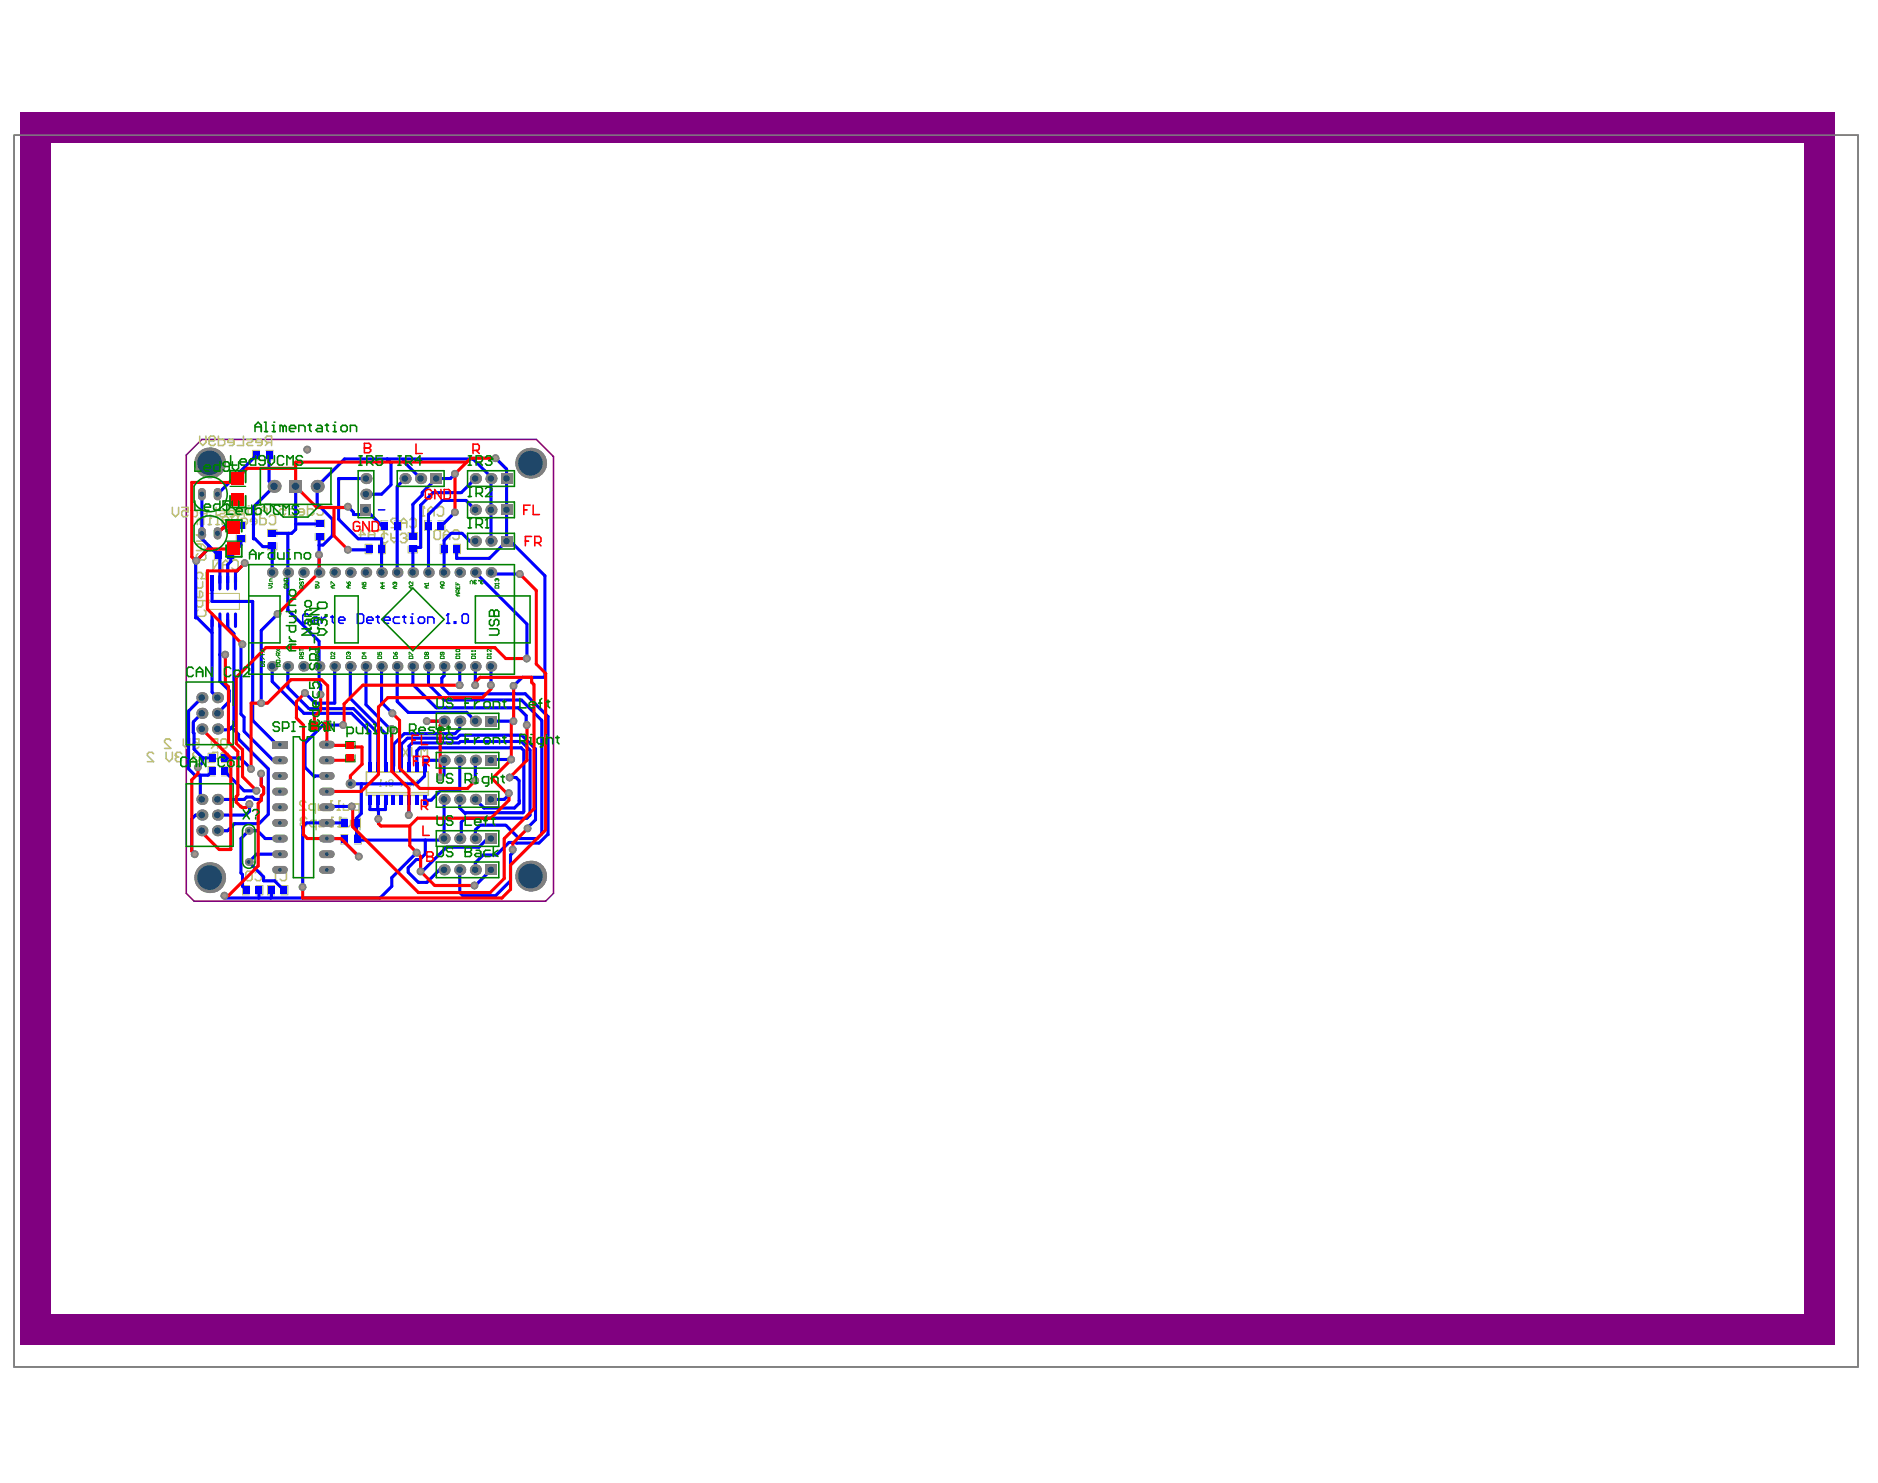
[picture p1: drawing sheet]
<svg xmlns="http://www.w3.org/2000/svg" width="265mm" height="209mm" viewBox="0 0 265 209" stroke-linecap="round" stroke-linejoin="round" font-family="sans-serif">
<path d="M2 19.1h260.1v173.7h-260.1z" fill="none" stroke="#808080" stroke-width=".14"/>
<path d="M28.5 62h47.2l2.4 2.4v61.6l-1.1 1.1h-49.6l-1.1-1.1v-61.8z" fill="none" stroke="#800080" stroke-width=".22"/>
<g fill="#800080">
<path d="M2.8 15.8h4.4v173.8h-4.4z" fill-rule="evenodd"/>
<path d="M254.5 15.8h4.4v169.5h-4.4z" fill-rule="evenodd"/>
<path d="M7.2 15.8h247.3v4.3h-247.3z" fill-rule="evenodd"/>
<path d="M7.2 185.3h251.7v4.3h-251.7z" fill-rule="evenodd"/>
</g>
<g fill="#a6968d">
<circle cx="55.2" cy="102.8" r=".31"/>
<circle cx="57.7" cy="115" r=".31"/>
<circle cx="55.4" cy="100.6" r=".31"/>
<circle cx="67" cy="110.1" r=".31"/>
<circle cx="62.1" cy="109.7" r=".31"/>
<circle cx="74.3" cy="102.3" r=".31"/>
<circle cx="71.9" cy="109.7" r=".31"/>
<circle cx="53.4" cy="115.5" r=".31"/>
<circle cx="74.4" cy="116.9" r=".31"/>
<circle cx="72.3" cy="119.8" r=".31"/>
<circle cx="69.2" cy="96.7" r=".31"/>
<circle cx="67" cy="96.7" r=".31"/>
<circle cx="64.8" cy="96.7" r=".31"/>
<circle cx="48.4" cy="102.3" r=".31"/>
<circle cx="49.6" cy="113.8" r=".31"/>
<circle cx="50.6" cy="120.8" r=".31"/>
<circle cx="43" cy="97.8" r=".31"/>
<circle cx="45" cy="78.3" r=".31"/>
<circle cx="45.2" cy="98" r=".31"/>
<circle cx="42.7" cy="125.1" r=".31"/>
<circle cx="58.8" cy="120.3" r=".31"/>
<circle cx="74.3" cy="92.9" r=".31"/>
<circle cx="64.2" cy="72.3" r=".31"/>
<circle cx="64.2" cy="66.8" r=".31"/>
<circle cx="69.9" cy="64.6" r=".31"/>
<circle cx="49.1" cy="77.6" r=".31"/>
<circle cx="49.1" cy="71.5" r=".31"/>
<circle cx="27.9" cy="108.2" r=".31"/>
<circle cx="27.5" cy="120.5" r=".31"/>
<circle cx="43.3" cy="63.4" r=".31"/>
<circle cx="27.7" cy="79.1" r=".31"/>
<circle cx="34.2" cy="90.9" r=".31"/>
<circle cx="34.5" cy="79.4" r=".31"/>
<circle cx="31.8" cy="92.3" r=".31"/>
<circle cx="36.2" cy="111.6" r=".31"/>
<circle cx="35.4" cy="108.5" r=".31"/>
<circle cx="72.1" cy="107.1" r=".31"/>
<circle cx="60.2" cy="101.7" r=".31"/>
<circle cx="66.9" cy="124.9" r=".31"/>
<circle cx="59.3" cy="122.9" r=".31"/>
<circle cx="71.8" cy="111.9" r=".31"/>
<circle cx="72.4" cy="101.7" r=".31"/>
<circle cx="36.8" cy="99.2" r=".31"/>
<circle cx="39.2" cy="86.6" r=".31"/>
<circle cx="72.4" cy="96.8" r=".31"/>
<circle cx="73.3" cy="81" r=".31"/>
<circle cx="36.8" cy="109.1" r=".31"/>
<circle cx="35.2" cy="113.4" r=".31"/>
<circle cx="31.7" cy="126.3" r=".31"/>
</g>
<g fill="none" stroke="#c0c073" stroke-width=".14">
<path d="M31.2 77.7h-1v1.3h1M32.1 77.7h1v1.3h-1M33.3 74.6v-1h1.4v1M33.3 75.5v.9h1.4v-.9M36.6 63.5h-1v1.4h1M37.5 63.5h1v1.4h-1M37.7 75.7v-1h1.4v1M37.7 76.6v1h1.4v-1M44.5 75.2v1h1.3v-1M44.5 74.4v-1h1.3v1M52.5 76.8h-1v1.3h1M53.4 76.8h1v1.3h-1"/>
<path d="M54.7 73.5h-1v1.3h1M55.6 73.5h1v1.3h-1M57.6 76.1v-1h1.3v1M57.6 77v1h1.3v-1M60.9 73.5h-1v1.3h1M61.8 73.5h1v1.3h-1M63.1 76.8h-1v1.3h1M64 76.8h1v1.3h-1M29.4 84.6v-.9h4.4v2.3h-4.4v-.9a.26 .26 0 0 0 .2-.3 .26 .26 0 0 0-.2-.2M30.4 106.3h-1v1.3h1M30.4 108.1h-1v1.4h1M31.2 106.3h1v1.3h-1"/>
<path d="M31.2 108.1h1v1.4h-1M49 115.4h-1v1.3h1M49.1 117.7h-1v1.4h1M49.9 115.4h1v1.3h-1M50 117.7h1v1.4h-1M53.5 110.9h.3M53.7 110h.1M53.7 110v.9M53.7 110l.1 .2M54.4 110.7h.2v.2h-.2zM54.4 110.3h.2v.2h-.2zM55 110.5l-.2 .1 .2 .3h.3l.1-.2-.1-.2"/>
<path d="M55 110.5l-.2-.2 .2-.3h.3l.1 .2-.1 .3M55 110.5h.3M57.2 110.3l-.6 .6 .3-.3-.3-.3 .6 .6M57.4 110.3v.6h.5l.1-.2v-.4M58.3 110.9v-.9l.3 .3 .3-.3v.9M35.2 124.9h-1v1.3h1M36.1 124.9h1v1.3h-1M38.7 124.9h-1v1.3h1M39.6 124.9h1v1.3h-1"/>
</g>
<g fill="none" stroke="#c0c073" stroke-width=".22">
<path d="M24.3 71.6v.9l.5 .4 .4-.4v-.9M25.6 71.6h.9v.6l-.4-.2h-.2l-.3 .2v.5l.3 .2h.4l.2-.2M27 71.6v1.3h.6l.2-.2v-.5l-.2-.2h-.6M27.7 76.8h.9l.4 .4-.4 .5h-.9M27.9 78.1l-.2 .2v.5l.2 .2h.9l.2-.2v-.5l-.2-.2M28.2 61.5v.9l.4 .4 .5-.4v-.9M28.3 73.3v.7M28.3 73.3l-.2-.2-.3 .2v.7M28.3 73.3l.2-.2h.2v.9M28.4 76.8v.9M29 75.5h-1.3l1.3 .8h-1.3M29.2 72.5h-.9v-.3l.2-.2h.4l.3 .2v.5l-.3 .2h-.4"/>
<path d="M29.4 74h.4M29.5 62.2h.7l.2-.2v-.3l-.2-.2h-.5l-.2 .2v.9l.2 .2h.5l.2-.2M29.6 72.7h.1M29.8 73.1h-.2v.9M30.1 79v1.3l.9-1.3v1.3M30.5 71.6v1.3h-.9M30.5 74h.4M30.8 61.5v1.3h.7l.2-.2v-.4l-.2-.2h-.7M30.9 72.7h-.2v1.3M30.9 72h.7l.2 .2-.2 .3h-.5l-.2 .2M30.9 72.7l.2 .2h.7M31.4 74v-.9l.4-.4 .5 .4v.9"/>
<path d="M31.4 73.3h.9M31.4 79.7h.9M32.7 79.2l.2-.2h.5l.2 .2v.9l-.2 .2h-.5l-.2-.2M33 62.4h-.9v-.2l.3-.2h.4l.2 .2v.4l-.2 .2h-.4M33.1 72.5h-.8v-.3l.2-.2h.4l.2 .2v.5l-.2 .2h-.4M33.6 72.9v.2l-.2 .2h-.7M33.6 72.9l-.2-.2h-.5l-.2 .2v.9l.2 .2h.5l.2-.2M33.7 72l.2-.2h.2v.9M33.7 72v.7M33.7 72l-.2-.2-.3 .2v.7M34 73.1h.7l.2 .2v.5l-.2 .2h-.7M34 72.5l-.4 .4"/>
<path d="M34.3 61.5v1.3h-.8M34.5 72.5h-.7l-.2-.3v-.4l.2-.2h.7v1.3M34.8 62h.6l.3 .2-.3 .2h-.4l-.2 .2 .2 .2h.7M34.8 72.7h.4M35 71.3h.1M35.2 71.8h-.2v.9M35.9 72.7h.4M36.2 73.6h-.9v-.3l.3-.2h.4l.2 .2v.5l-.2 .2h-.4M36.3 71.3h-.2v1.4M36.7 72.7v1.3h.6l.2-.2v-.5l-.2-.2h-.6M36.8 72h.9M36.8 72.7v-.9l.4-.5 .5 .5v.9"/>
<path d="M37 62.4h-.9v-.2l.2-.2h.5l.2 .2v.4l-.2 .2h-.5M37.9 62.4l-.5 .4M38 72.9l.2-.2h.4l.3 .2v.9l-.3 .2h-.4l-.2-.2M38.3 62.4h-.6l-.3-.2v-.5l.3-.2h.6v1.3M39.4 71.3h.9v.7l-.4-.2h-.3l-.2 .2v.5l.2 .2h.5l.2-.2M40.7 71.8h.7l.2 .2v.5l-.2 .2h-.7M42.9 72.2h-.8v-.2l.2-.2h.4l.2 .2v.5l-.2 .2h-.4M43.4 71.3v1.4h.6l.3-.2v-.5l-.3-.2h-.6M44.7 71.6l.2-.3h.5l.2 .3v.9l-.2 .2h-.5l-.2-.2M50.7 75.4h.8l-.6-.6v1.3M52 75.4h.9M52 76.1v-.9l.4-.4 .5 .4v.9"/>
<path d="M53.3 75l.2-.2h.5l.2 .2v.9l-.2 .2h-.5l-.2-.2M54.7 75.5l-.2-.3h-.4l-.3 .3v.8l.3 .3h.4l.2-.3M55.2 75.2v.9l.4 .5 .4-.5v-.9M55.2 75.9h.8M56.1 73.3l-.3-.2h-.4l-.2 .2v.3l.9 .8h-.9M56.5 75.5l.2-.3h.4l.3 .3v.2l-.3 .2M56.5 74.4v-.8l.4-.5 .5 .5v.8M56.5 73.8h.9M56.9 75.9h.2M57.1 75.9l.3 .2M57.4 76.1h.1M57.4 76.1v.2l-.3 .3h-.4l-.2-.3"/>
<path d="M57.8 73.3l.2-.2h.5l.2 .2v.9l-.2 .2h-.5l-.2-.2M59.5 72.8h.4M59.7 71.5h.1M59.7 71.5v1.3M59.7 71.5l.2 .2M60.4 72.8v-.9l.4-.4 .4 .4v.9M60.4 72.1h.8M61.5 74.8h.4l.2 .2v.9l-.2 .2h-.4l-.3-.2v-.9zM61.7 71.7l.2-.2h.4l.3 .2v.9l-.3 .2h-.4l-.2-.2M62.6 76.1v-.9l.4-.4 .4 .4v.9M62.6 75.4h.8M63.9 75l.2-.2h.4l.3 .2v.9l-.3 .2h-.4l-.2-.2"/>
<path d="M27.7 82.1v.6l.2 .3h.5l.2-.3v-.6M27.7 83.6v.5l.2 .2h.5l.2-.2v-.5l-.2-.2h-.2v.9M27.9 86.1l-.2 .2v.4l.2 .2h.9l.2-.2v-.4l-.2-.2M28.6 84.7v.7l-.2 .2h-.5l-.2-.2v-.7h1.3M29 80.8v.8h-.6l.2-.4v-.2l-.2-.2h-.5l-.2 .2v.4l.2 .2M31.4 80.3v-.8l.4-.5 .5 .5v.8M21.7 106.3l-.3-.2h-.4l-.2 .2v.3l.9 .8h-.9M23.4 106.1v.9l.5 .4 .4-.4v-.9M24.1 104.5l-.2-.3h-.5l-.2 .3v.2l.9 .9h-.9M24.8 106.6h.1M24.8 106.6l.2 .2M25 106.8l-.2 .2v.2l.2 .2h.4l.2-.2"/>
<path d="M25 106.8h.2M25.6 106.3l-.2-.2h-.4l-.2 .2v.3M25.9 104.2v.9l.4 .5 .4-.5v-.9M26.5 107.2h.2v.2h-.2zM27.2 106.6h.1M27.2 104.2h.9v.7l-.5-.2h-.2l-.2 .2v.4l.2 .3h.4l.3-.3M27.2 106.6l.2 .2M27.4 106.8l-.2 .2v.2l.2 .2h.4l.3-.2M27.4 106.8h.2M28.1 106.3l-.3-.2h-.4l-.2 .2v.3M30.3 105.1l-.5 .5M30.3 107l-.5 .4"/>
<path d="M30.7 105.1h-.7l-.2-.2v-.4l.2-.3h.7v1.4M30.7 107h-.7l-.2-.2v-.5l.2-.2h.7v1.3M31.4 104.2h.4l.2 .3v.8l-.2 .3h-.4l-.3-.3v-.8zM31.4 106.1h.4l.2 .2v.9l-.2 .2h-.4l-.3-.2v-.9zM42.4 115.7h.1M42.4 115.7l.2 .2M42.6 115.9l-.2 .3v.2l.2 .2h.5l.2-.2M42.6 115.9h.2M43.2 113.2l-.3-.2h-.4l-.2 .2v.2l.9 .9h-.9M43.3 115.5l-.2-.2h-.5l-.2 .2v.2M44.5 114.3h-.7l-.2-.2v-.5l.2-.2h.7v1.3M44.6 116.6h-.7l-.2-.2v-.5l.2-.2h.7v1.4"/>
<path d="M44.9 113.4v.9h.7l.2-.2v-.7M45 115.7v.9h.7l.2-.2v-.7M46.5 114.3h.4M46.6 116.6h.4M46.9 113h-.2v1.3M47 115.3h-.2v1.3M47.6 114.3h.4M47.7 116.6h.4M48 113h-.2v1.3M48.1 115.3h-.2v1.3M48.5 113.4v.9h.6l.2-.2v-.7M48.6 115.7v.9h.6l.2-.2v-.7"/>
<path d="M50.7 114.3h-.7l-.2-.2v-.5l.2-.2h.7v1.3M50.8 116.6h-.7l-.2-.2v-.5l.2-.2h.7v1.4M51.7 112.2h.1M51.7 108.9h8.7v3.3h-8.7zM51.7 111.8h8.7M56.8 105.5l.8 1.3M57.6 105.5l-.8 1.3M58.1 105.5v1.1l.2 .2h.5l.2-.2v-1.1M59.4 106.8v-1.3l.5 .4 .4-.4v1.3M34.9 122.9h.4l.3 .2v.9l-.3 .2h-.4l-.2-.2v-.9zM36 123.1l.2-.2h.5l.2 .2v.9l-.2 .2h-.5l-.2-.2M38.6 124.2h.5"/>
<path d="M38.9 122.9h.1M38.9 122.9v1.3M38.9 122.9l.2 .2M39.5 123.1l.2-.2h.5l.2 .2v.9l-.2 .2h-.5l-.2-.2"/>
</g>
<path d="M2 19.1h260.1v173.7h-260.1z" fill="none" stroke="#808080" stroke-width=".14"/>
<g fill="none" stroke="#00f" stroke-width=".44">
<path d="M30.8 78.3l.2 .2M34 75.9v1M35.8 76h.2M41.7 73.9v.8M45.1 75.7l-.1 .1v1.1h.6M49.9 72.3v.3h1.1M51.7 69.6l-.1 .1M52.1 77.4l-.1 .2M53.8 74.1h.5M59.6 69.5v.3M62.2 74.1h.1M69.3 67.3v.2"/>
<path d="M71.5 76.3h.5M27.6 87.2h.2M62.3 96.9l1 1M62.7 95.3l-.4 .4M27.6 115l-.6 .5M27.9 108.2l-.1 .2M30.7 102.8l.1 .1M33 102.3l-.7 .6M34 100.7l.4 .5M35.9 112.8h.8l.2 .1M51 114.8l-.7 .6M55.3 102.8h.2"/>
<path d="M57.7 112.9v.5M57.7 114.4v.6M62.7 118.4l-.3 .1M64.9 112.8v1.2M64.9 104.6l-.2 .2M65.1 118.1l-.2 .2M72.8 118.8l.1 .1M72.8 109.7l.4 .4M73.2 113l.1 .3M73.9 114.5l-.1 .1M27 120.1l.5 .4"/>
</g>
<circle cx="73.1" cy="99.9" r=".22" fill="#00f"/>
<g fill="none" stroke="#00f" stroke-width=".44">
<path d="M28.5 69.7v6.3l2.3 2.3M29.5 77v.3l-1.9 1.9v8M31 78.5v3.7M34 76.9l-1.4 1.4v.9l-.5 .4v2.6M34 74.1h-2.2l-1.1 1.1M34.5 79.4l-1.3 1.4v1.4M36 76l1.1 1.1h1.2l.1-.1v3.8M36.2 64.2l-5.5 5.5M38 64.2v3.7l.7 .7-2.9 2.9v4.5M40.7 75.2l-.1 .1v10.8l4.4 4.4v5.9l.2 .3v1.3M41.7 68.6v5.3h3.4M41.7 74.7l-.5 .5h-2.8"/>
<path d="M45 76.9v3.9M49.1 71.5l.8 .8M49.1 77.6h2.9M51 72.6l.6-.7 2.2 2.2M51.6 67.5h-3.8v5.7l2.7 2.8h3.3v4.8M54.6 64.7l.6 .6v3.1l-1.4 1.3h-2.2M56.9 65.1l2.4 2.4M57.1 67.5l-1.1 1.1v12.2M59.6 69.8l-1.4 1.3v4.6M64.1 72.4l-1.8 1.7M64.2 66.8l-.7 .7h-2l-1.9 2M67.1 71.9l-1.4-1.3h-3.3l-2 2v8.2"/>
<path d="M67.1 76.3h-.8l-1.1-1.1h-1.6l-.9 1v4.6M67.1 67.5l-2 2h-4l-1.8 1.8v5.9h-.8l-.3 .2v3.4M69.3 67.3l-2.6-2.6h-18.1l-3.8 3.9v2.5l2.1 2.1v2.4l-1.3 1.3M69.3 67.5v8.8M69.9 64.6l1.6 1.6v10.1l-2.5 2.5h-4.6v-1.4l-.1-.1M72 76.3l4.9 4.9v14.3h-3.2l-1.2 1.3M27.8 87.2l2.1 2.1M28.5 98.4l-1.9 1.9v8.2l.9 .8h1.9l.5-.5M29.9 82.2v2.6h5.7v16.8l3.5 3.4h.4M29.9 87.5v10.1l.8 .8M31 87.5v8.6l1.3 1.3v1.5l-1.6 1.7M31 92.3h.8"/>
<path d="M32.1 87.5v1l.9 .9v12.9M34.2 90.9l-.2 .2v9.6M38.4 94v2.1l4.5 4.5h6.7l2.6 2.6v5M39.2 86.6l-2.3 2.3v10.3M40.6 94v3l3 3h6.3l3.4 3.4v4.8M47.2 94v5.2h-2.7l-1.5-1.4M49.4 94v4.5l5 5v4.7M51.6 94v5.4l3.4 3.4h.3M53.8 94v5.1l1.6 1.5M56 94v5l1.6 1.5h8.2l1.3 1.2M58.2 94v2.5l3.3 3.4h11.6l1.1 1.1v1.2l.1 .1M60.4 94v2.5l2.3 2.2h10.9l2.8 2.9v16l-.6 .7h-2.6l-1.8-1.9h-3.7l-.6 .7v1.2"/>
<path d="M62.3 95.7v1.2M62.7 94v1.3M63.3 97.9h10.8l3.2 3.2v16.6l-1.3 1.2h-3.1M64.9 94v2.5M67.1 94v2.7M67.1 80.8l7.2 7.2v4.9M69.3 80.8l.2 .2h3.8M69.3 94v2.7M27 115.5v4.6M27.6 115h.9M28.3 109.3v3.2l.2 .3M28.5 100.6l-1.2 1.2v1.5l.1 .2v2.2l1.2 1.2"/>
<path d="M28.6 106.9v.7l-.7 .6M28.6 106.9h1.3M30.7 112.8h3.8l.3-.4h.8l.3 .4M30.8 102.9h1.5M31.7 106.9h2.2l1.5 1.6M31.7 108.8l2.7 2.8h1.8M32.7 102.6l1 1v.7l4.2 4.2v6.4l-1.4 1.3h-3.4l-1 1h-1.4M34.4 101.2v2l4.1 4h1M35.2 113.4v1l-.5 .6h-4M36.9 109.1v1.7l.3 .3v.9l-.3 .3v.6M39.5 118.3h-2.1l-1.1-1.1h-1.2l-1.1 1.1v4.8l.2 .3v1.6l.6 .6M46.1 118.3h2l2.5 2.5"/>
<path d="M48.4 102.3h-2.8l-2.6 2.5v3.4l1.4 1.4 .1-.1h1.6M48.5 116.1h-5.2l-.6 .5v8.5M49.6 113.8h-3.4l-.1 .1M50.3 115.4v3.1h12.1M51 110.6v4.2M52.2 112.9v1.3h2.2v-1.3M53.3 112.9l.1 2.6M56.6 108v-3l.9-.9h7l.4-.4h8.7l1.9 2v9.9l-1.1 1.1v.2M57.7 113.4v1M58.8 108.2v-2.3l.4-.4h14.3l.4 .4v8.6M60 118.5v2l-.8 .7h-.5l-1.1 1.2v.6l1.4 1.5h1.2l1.8-1.8h.7M60.2 101.7h2.5"/>
<path d="M62.1 111.5l-1.3 1.4h-.9M62.7 109.3v-2.1h-2.8v2.3l-1.1 1.1h-9.4M62.7 112.8v5.6M64.7 104.8h-6.5l-.5 .5v2.9M64.9 101.7v1.1l-.7 .7h-7.2l-1.5 1.5v3.1M64.9 107.2v4.3h-2.8M64.9 114l.7 .8 .1-.2h8.1M64.9 104.6h8.7l1.2 1.2v9.2l-.5 .4h-8.7l-.5 .6v2.1M67.1 107.2v2.9M67.1 112.8l1.2 1.2h4.3l.7-.7M69.3 118.3h-.5l-1.2 1.2h-4.6l-3.5 3.5M69.3 101.7h3.2"/>
<path d="M71.8 112.1l-.7 .7h-1.8M71.9 109.7h.9M72.1 107.1h-2.7l-.1 .1M72.4 119.8l.2 .3-.6 .5v3.6l-2.1 2.1h-4.6l-.4-.4v-3.2M72.8 118.8h-1l-1.8 1.8h-1.8l-1.1 1.1v1M73.2 110.1v2.9M36.5 125.6v1.1M38.3 125.6v1l-.1 .1M39.5 120.5h-3.3l-1.1 1.1 2.1 2.1v.5h1.5l1.4 1.4M58.8 120.3l-3.5 3.5v1.2l-1.7 1.7h-21.9M69.3 122.7l-2.2 2.2h-.1"/>
</g>
<g fill="none" stroke="#00f" stroke-width=".22">
<path d="M53.4 71.9h.9M43.6 86.8l-.2-.2h-.5l-.2 .2v.9l.2 .2h.5l.2-.2M44.2 87h.5l.2 .3v.6h-.7l-.2-.2 .2-.2h.7M45.3 87v.9M46 87h-.2l-.5 .5M46.7 87h.4M46.9 86.8v.9l.2 .2M47.8 87.5h.9v-.2l-.3-.3h-.4l-.2 .3v.4l.2 .2h.4M50.4 86.6h.7l.2 .2v.9l-.2 .2h-.7zM51.7 87.5h.9v-.2l-.2-.3h-.4l-.3 .3v.4l.3 .2h.4M53.1 87h.4M53.3 86.8v.9l.2 .2"/>
<path d="M54.2 87.5h.8v-.2l-.2-.3h-.4l-.2 .3v.4l.2 .2h.4M56.4 87h-.7l-.2 .3v.4l.2 .2h.7M56.8 87h.5M57 86.8v.9l.3 .2M57.9 87.9h.5M57.9 87h.2v.9M58.1 86.6h.1M59.2 87h.5l.2 .3v.4l-.2 .2h-.5l-.2-.2v-.4zM60.3 87.9v-.9h.7l.2 .3v.6M63 87.9h.4M63.2 86.6h.1M63.2 86.6v1.3"/>
<path d="M63.2 86.6l-.2 .2M64.1 87.7h.2v.2h-.2zM65.4 86.6h.4l.3 .2v.9l-.3 .2h-.4l-.2-.2v-.9z"/>
</g>
<circle cx="55.2" cy="102.8" r=".55" fill="#808080"/>
<circle cx="55.2" cy="102.8" r=".31" fill="#a6968d"/>
<circle cx="57.7" cy="115" r=".55" fill="#808080"/>
<circle cx="57.7" cy="115" r=".31" fill="#a6968d"/>
<circle cx="55.4" cy="100.6" r=".55" fill="#808080"/>
<circle cx="55.4" cy="100.6" r=".31" fill="#a6968d"/>
<circle cx="67" cy="110.1" r=".55" fill="#808080"/>
<circle cx="67" cy="110.1" r=".31" fill="#a6968d"/>
<circle cx="62.1" cy="109.7" r=".55" fill="#808080"/>
<circle cx="62.1" cy="109.7" r=".31" fill="#a6968d"/>
<circle cx="74.3" cy="102.3" r=".55" fill="#808080"/>
<circle cx="74.3" cy="102.3" r=".31" fill="#a6968d"/>
<circle cx="71.9" cy="109.7" r=".55" fill="#808080"/>
<circle cx="71.9" cy="109.7" r=".31" fill="#a6968d"/>
<circle cx="53.4" cy="115.5" r=".55" fill="#808080"/>
<circle cx="53.4" cy="115.5" r=".31" fill="#a6968d"/>
<circle cx="74.4" cy="116.9" r=".55" fill="#808080"/>
<circle cx="74.4" cy="116.9" r=".31" fill="#a6968d"/>
<circle cx="72.3" cy="119.8" r=".55" fill="#808080"/>
<circle cx="72.3" cy="119.8" r=".31" fill="#a6968d"/>
<circle cx="69.2" cy="96.7" r=".55" fill="#808080"/>
<circle cx="69.2" cy="96.7" r=".31" fill="#a6968d"/>
<circle cx="67" cy="96.7" r=".55" fill="#808080"/>
<circle cx="67" cy="96.7" r=".31" fill="#a6968d"/>
<circle cx="64.8" cy="96.7" r=".55" fill="#808080"/>
<circle cx="64.8" cy="96.7" r=".31" fill="#a6968d"/>
<circle cx="48.4" cy="102.3" r=".55" fill="#808080"/>
<circle cx="48.4" cy="102.3" r=".31" fill="#a6968d"/>
<circle cx="49.6" cy="113.8" r=".55" fill="#808080"/>
<circle cx="49.6" cy="113.8" r=".31" fill="#a6968d"/>
<circle cx="50.6" cy="120.8" r=".55" fill="#808080"/>
<circle cx="50.6" cy="120.8" r=".31" fill="#a6968d"/>
<circle cx="43" cy="97.8" r=".55" fill="#808080"/>
<circle cx="43" cy="97.8" r=".31" fill="#a6968d"/>
<circle cx="45" cy="78.3" r=".55" fill="#808080"/>
<circle cx="45" cy="78.3" r=".31" fill="#a6968d"/>
<circle cx="45.2" cy="98" r=".55" fill="#808080"/>
<circle cx="45.2" cy="98" r=".31" fill="#a6968d"/>
<circle cx="42.7" cy="125.1" r=".55" fill="#808080"/>
<circle cx="42.7" cy="125.1" r=".31" fill="#a6968d"/>
<circle cx="58.8" cy="120.3" r=".55" fill="#808080"/>
<circle cx="58.8" cy="120.3" r=".31" fill="#a6968d"/>
<circle cx="74.3" cy="92.9" r=".55" fill="#808080"/>
<circle cx="74.3" cy="92.9" r=".31" fill="#a6968d"/>
<circle cx="64.2" cy="72.3" r=".55" fill="#808080"/>
<circle cx="64.2" cy="72.3" r=".31" fill="#a6968d"/>
<circle cx="64.2" cy="66.8" r=".55" fill="#808080"/>
<circle cx="64.2" cy="66.8" r=".31" fill="#a6968d"/>
<circle cx="69.9" cy="64.6" r=".55" fill="#808080"/>
<circle cx="69.9" cy="64.6" r=".31" fill="#a6968d"/>
<circle cx="49.1" cy="77.6" r=".55" fill="#808080"/>
<circle cx="49.1" cy="77.6" r=".31" fill="#a6968d"/>
<circle cx="49.1" cy="71.5" r=".55" fill="#808080"/>
<circle cx="49.1" cy="71.5" r=".31" fill="#a6968d"/>
<circle cx="27.9" cy="108.2" r=".55" fill="#808080"/>
<circle cx="27.9" cy="108.2" r=".31" fill="#a6968d"/>
<circle cx="27.5" cy="120.5" r=".55" fill="#808080"/>
<circle cx="27.5" cy="120.5" r=".31" fill="#a6968d"/>
<circle cx="43.3" cy="63.4" r=".55" fill="#808080"/>
<circle cx="43.3" cy="63.4" r=".31" fill="#a6968d"/>
<circle cx="27.7" cy="79.1" r=".55" fill="#808080"/>
<circle cx="27.7" cy="79.1" r=".31" fill="#a6968d"/>
<circle cx="34.2" cy="90.9" r=".55" fill="#808080"/>
<circle cx="34.2" cy="90.9" r=".31" fill="#a6968d"/>
<circle cx="34.5" cy="79.4" r=".55" fill="#808080"/>
<circle cx="34.5" cy="79.4" r=".31" fill="#a6968d"/>
<circle cx="31.8" cy="92.3" r=".55" fill="#808080"/>
<circle cx="31.8" cy="92.3" r=".31" fill="#a6968d"/>
<circle cx="36.2" cy="111.6" r=".55" fill="#808080"/>
<circle cx="36.2" cy="111.6" r=".31" fill="#a6968d"/>
<circle cx="35.4" cy="108.5" r=".55" fill="#808080"/>
<circle cx="35.4" cy="108.5" r=".31" fill="#a6968d"/>
<circle cx="72.1" cy="107.1" r=".55" fill="#808080"/>
<circle cx="72.1" cy="107.1" r=".31" fill="#a6968d"/>
<circle cx="60.2" cy="101.7" r=".55" fill="#808080"/>
<circle cx="60.2" cy="101.7" r=".31" fill="#a6968d"/>
<circle cx="66.9" cy="124.9" r=".55" fill="#808080"/>
<circle cx="66.9" cy="124.9" r=".31" fill="#a6968d"/>
<circle cx="59.3" cy="122.9" r=".55" fill="#808080"/>
<circle cx="59.3" cy="122.9" r=".31" fill="#a6968d"/>
<circle cx="71.8" cy="111.9" r=".55" fill="#808080"/>
<circle cx="71.8" cy="111.9" r=".31" fill="#a6968d"/>
<circle cx="72.4" cy="101.7" r=".55" fill="#808080"/>
<circle cx="72.4" cy="101.7" r=".31" fill="#a6968d"/>
<circle cx="36.8" cy="99.2" r=".55" fill="#808080"/>
<circle cx="36.8" cy="99.2" r=".31" fill="#a6968d"/>
<circle cx="39.2" cy="86.6" r=".55" fill="#808080"/>
<circle cx="39.2" cy="86.6" r=".31" fill="#a6968d"/>
<circle cx="72.4" cy="96.8" r=".55" fill="#808080"/>
<circle cx="72.4" cy="96.8" r=".31" fill="#a6968d"/>
<circle cx="73.3" cy="81" r=".55" fill="#808080"/>
<circle cx="73.3" cy="81" r=".31" fill="#a6968d"/>
<circle cx="36.8" cy="109.1" r=".55" fill="#808080"/>
<circle cx="36.8" cy="109.1" r=".31" fill="#a6968d"/>
<circle cx="35.2" cy="113.4" r=".55" fill="#808080"/>
<circle cx="35.2" cy="113.4" r=".31" fill="#a6968d"/>
<circle cx="31.7" cy="126.3" r=".55" fill="#808080"/>
<circle cx="31.7" cy="126.3" r=".31" fill="#a6968d"/>
<path d="M39 120.5h1.1" fill="none" stroke="#808080" stroke-width="1.1"/>
<circle cx="39.5" cy="120.5" r=".26" fill="#1f4769"/>
<path d="M39 111.7h1.1" fill="none" stroke="#808080" stroke-width="1.1"/>
<circle cx="39.5" cy="111.7" r=".26" fill="#1f4769"/>
<path d="M45.6 120.5h1.1" fill="none" stroke="#808080" stroke-width="1.1"/>
<circle cx="46.1" cy="120.5" r=".26" fill="#1f4769"/>
<path d="M45.6 111.7h1.1" fill="none" stroke="#808080" stroke-width="1.1"/>
<circle cx="46.1" cy="111.7" r=".26" fill="#1f4769"/>
<path d="M28.5 69.4v.6" fill="none" stroke="#808080" stroke-width="1.1"/>
<circle cx="28.5" cy="69.7" r=".35" fill="#1f4769"/>
<circle cx="35.1" cy="121.6" r=".55" fill="#808080"/>
<circle cx="35.1" cy="121.6" r=".26" fill="#1f4769"/>
<circle cx="30.7" cy="115" r=".78" fill="#808080"/>
<circle cx="30.7" cy="115" r=".46" fill="#1f4769"/>
<circle cx="30.7" cy="112.8" r=".78" fill="#808080"/>
<circle cx="30.7" cy="112.8" r=".46" fill="#1f4769"/>
<circle cx="30.7" cy="100.6" r=".78" fill="#808080"/>
<circle cx="30.7" cy="100.6" r=".46" fill="#1f4769"/>
<circle cx="30.7" cy="98.4" r=".78" fill="#808080"/>
<circle cx="30.7" cy="98.4" r=".46" fill="#1f4769"/>
<path d="M30.7 69.4v.6" fill="none" stroke="#808080" stroke-width="1.1"/>
<circle cx="30.7" cy="69.7" r=".35" fill="#1f4769"/>
<path d="M39 118.3h1.1" fill="none" stroke="#808080" stroke-width="1.1"/>
<circle cx="39.5" cy="118.3" r=".26" fill="#1f4769"/>
<path d="M39 122.7h1.1" fill="none" stroke="#808080" stroke-width="1.1"/>
<circle cx="39.5" cy="122.7" r=".26" fill="#1f4769"/>
<path d="M39 113.9h1.1" fill="none" stroke="#808080" stroke-width="1.1"/>
<circle cx="39.5" cy="113.9" r=".26" fill="#1f4769"/>
<path d="M39 116.1h1.1" fill="none" stroke="#808080" stroke-width="1.1"/>
<circle cx="39.5" cy="116.1" r=".26" fill="#1f4769"/>
<path d="M38.4 104.5h2.2v1.1h-2.2z" fill-rule="evenodd" fill="#808080"/>
<circle cx="39.5" cy="105" r=".26" fill="#1f4769"/>
<path d="M39 107.2h1.1" fill="none" stroke="#808080" stroke-width="1.1"/>
<circle cx="39.5" cy="107.2" r=".26" fill="#1f4769"/>
<circle cx="38.4" cy="94" r=".74" fill="#808080"/>
<circle cx="38.4" cy="94" r=".45" fill="#1f4769"/>
<circle cx="40.6" cy="94" r=".74" fill="#808080"/>
<circle cx="40.6" cy="94" r=".45" fill="#1f4769"/>
<circle cx="38.7" cy="68.6" r=".91" fill="#808080"/>
<circle cx="38.7" cy="68.6" r=".52" fill="#1f4769"/>
<path d="M40.8 67.7h1.8v1.8h-1.8z" fill-rule="evenodd" fill="#808080"/>
<circle cx="41.7" cy="68.6" r=".52" fill="#1f4769"/>
<path d="M45.6 118.3h1.1" fill="none" stroke="#808080" stroke-width="1.1"/>
<circle cx="46.1" cy="118.3" r=".26" fill="#1f4769"/>
<path d="M45.6 122.7h1.1" fill="none" stroke="#808080" stroke-width="1.1"/>
<circle cx="46.1" cy="122.7" r=".26" fill="#1f4769"/>
<path d="M45.6 113.9h1.1" fill="none" stroke="#808080" stroke-width="1.1"/>
<circle cx="46.1" cy="113.9" r=".26" fill="#1f4769"/>
<path d="M45.6 116.1h1.1" fill="none" stroke="#808080" stroke-width="1.1"/>
<circle cx="46.1" cy="116.1" r=".26" fill="#1f4769"/>
<path d="M45.6 105h1.1" fill="none" stroke="#808080" stroke-width="1.1"/>
<circle cx="46.1" cy="105" r=".26" fill="#1f4769"/>
<path d="M45.6 107.2h1.1" fill="none" stroke="#808080" stroke-width="1.1"/>
<circle cx="46.1" cy="107.2" r=".26" fill="#1f4769"/>
<circle cx="45" cy="94" r=".74" fill="#808080"/>
<circle cx="45" cy="94" r=".45" fill="#1f4769"/>
<circle cx="47.2" cy="94" r=".74" fill="#808080"/>
<circle cx="47.2" cy="94" r=".45" fill="#1f4769"/>
<circle cx="49.4" cy="94" r=".74" fill="#808080"/>
<circle cx="49.4" cy="94" r=".45" fill="#1f4769"/>
<circle cx="44.8" cy="68.6" r=".91" fill="#808080"/>
<circle cx="44.7" cy="68.6" r=".52" fill="#1f4769"/>
<circle cx="51.6" cy="94" r=".74" fill="#808080"/>
<circle cx="51.6" cy="94" r=".45" fill="#1f4769"/>
<circle cx="53.8" cy="94" r=".74" fill="#808080"/>
<circle cx="53.8" cy="94" r=".45" fill="#1f4769"/>
<circle cx="56" cy="94" r=".74" fill="#808080"/>
<circle cx="56" cy="94" r=".45" fill="#1f4769"/>
<path d="M50.9 71.1h1.5v1.6h-1.5z" fill-rule="evenodd" fill="#808080"/>
<circle cx="51.6" cy="71.9" r=".46" fill="#1f4769"/>
<circle cx="51.6" cy="69.7" r=".78" fill="#808080"/>
<circle cx="51.6" cy="69.7" r=".46" fill="#1f4769"/>
<circle cx="62.7" cy="122.7" r=".78" fill="#808080"/>
<circle cx="62.6" cy="122.7" r=".46" fill="#1f4769"/>
<circle cx="62.7" cy="118.3" r=".78" fill="#808080"/>
<circle cx="62.6" cy="118.3" r=".46" fill="#1f4769"/>
<circle cx="62.7" cy="112.8" r=".78" fill="#808080"/>
<circle cx="62.6" cy="112.8" r=".46" fill="#1f4769"/>
<circle cx="62.7" cy="107.2" r=".78" fill="#808080"/>
<circle cx="62.6" cy="107.2" r=".46" fill="#1f4769"/>
<circle cx="62.7" cy="101.7" r=".78" fill="#808080"/>
<circle cx="62.6" cy="101.7" r=".46" fill="#1f4769"/>
<circle cx="60.4" cy="94" r=".74" fill="#808080"/>
<circle cx="60.4" cy="94" r=".45" fill="#1f4769"/>
<circle cx="62.7" cy="94" r=".74" fill="#808080"/>
<circle cx="62.6" cy="94" r=".45" fill="#1f4769"/>
<circle cx="67.1" cy="122.7" r=".78" fill="#808080"/>
<circle cx="67" cy="122.7" r=".46" fill="#1f4769"/>
<path d="M68.5 121.9h1.5v1.6h-1.5z" fill-rule="evenodd" fill="#808080"/>
<circle cx="69.2" cy="122.7" r=".46" fill="#1f4769"/>
<circle cx="67.1" cy="118.3" r=".78" fill="#808080"/>
<circle cx="67" cy="118.3" r=".46" fill="#1f4769"/>
<path d="M68.5 117.5h1.5v1.6h-1.5z" fill-rule="evenodd" fill="#808080"/>
<circle cx="69.2" cy="118.3" r=".46" fill="#1f4769"/>
<circle cx="67.1" cy="112.8" r=".78" fill="#808080"/>
<circle cx="67" cy="112.8" r=".46" fill="#1f4769"/>
<path d="M68.5 112h1.5v1.5h-1.5z" fill-rule="evenodd" fill="#808080"/>
<circle cx="69.2" cy="112.8" r=".46" fill="#1f4769"/>
<circle cx="67.1" cy="107.2" r=".78" fill="#808080"/>
<circle cx="67" cy="107.2" r=".46" fill="#1f4769"/>
<path d="M68.5 106.5h1.5v1.5h-1.5z" fill-rule="evenodd" fill="#808080"/>
<circle cx="69.2" cy="107.2" r=".46" fill="#1f4769"/>
<circle cx="67.1" cy="101.7" r=".78" fill="#808080"/>
<circle cx="67" cy="101.7" r=".46" fill="#1f4769"/>
<path d="M68.5 101h1.5v1.5h-1.5z" fill-rule="evenodd" fill="#808080"/>
<circle cx="69.2" cy="101.7" r=".46" fill="#1f4769"/>
<circle cx="67.1" cy="94" r=".74" fill="#808080"/>
<circle cx="67" cy="94" r=".45" fill="#1f4769"/>
<circle cx="69.3" cy="94" r=".74" fill="#808080"/>
<circle cx="69.2" cy="94" r=".45" fill="#1f4769"/>
<circle cx="69.3" cy="76.3" r=".78" fill="#808080"/>
<circle cx="69.2" cy="76.3" r=".46" fill="#1f4769"/>
<circle cx="67.1" cy="76.3" r=".78" fill="#808080"/>
<circle cx="67" cy="76.3" r=".46" fill="#1f4769"/>
<circle cx="69.3" cy="71.9" r=".78" fill="#808080"/>
<circle cx="69.2" cy="71.9" r=".46" fill="#1f4769"/>
<circle cx="67.1" cy="71.9" r=".78" fill="#808080"/>
<circle cx="67" cy="71.9" r=".46" fill="#1f4769"/>
<path d="M28.5 74.9v.7" fill="none" stroke="#808080" stroke-width="1.1"/>
<circle cx="28.5" cy="75.2" r=".35" fill="#1f4769"/>
<circle cx="30.7" cy="117.2" r=".78" fill="#808080"/>
<circle cx="30.7" cy="117.2" r=".46" fill="#1f4769"/>
<circle cx="35.1" cy="117.2" r=".55" fill="#808080"/>
<circle cx="35.1" cy="117.2" r=".26" fill="#1f4769"/>
<circle cx="30.7" cy="102.8" r=".78" fill="#808080"/>
<circle cx="30.7" cy="102.8" r=".46" fill="#1f4769"/>
<path d="M30.7 74.9v.7" fill="none" stroke="#808080" stroke-width="1.1"/>
<circle cx="30.7" cy="75.2" r=".35" fill="#1f4769"/>
<path d="M39 109.5h1.1" fill="none" stroke="#808080" stroke-width="1.1"/>
<circle cx="39.5" cy="109.5" r=".26" fill="#1f4769"/>
<circle cx="38.4" cy="80.8" r=".74" fill="#808080"/>
<circle cx="38.4" cy="80.7" r=".45" fill="#1f4769"/>
<circle cx="40.6" cy="80.8" r=".74" fill="#808080"/>
<circle cx="40.6" cy="80.7" r=".45" fill="#1f4769"/>
<circle cx="49.4" cy="110.6" r=".66" fill="#808080"/>
<circle cx="49.4" cy="110.6" r=".33" fill="#1f4769"/>
<path d="M45.6 109.5h1.1" fill="none" stroke="#808080" stroke-width="1.1"/>
<circle cx="46.1" cy="109.5" r=".26" fill="#1f4769"/>
<circle cx="49.4" cy="80.8" r=".74" fill="#808080"/>
<circle cx="49.4" cy="80.7" r=".45" fill="#1f4769"/>
<circle cx="47.2" cy="80.8" r=".74" fill="#808080"/>
<circle cx="47.2" cy="80.7" r=".45" fill="#1f4769"/>
<circle cx="45" cy="80.8" r=".74" fill="#808080"/>
<circle cx="45" cy="80.7" r=".45" fill="#1f4769"/>
<circle cx="51.6" cy="67.5" r=".78" fill="#808080"/>
<circle cx="51.6" cy="67.5" r=".46" fill="#1f4769"/>
<circle cx="56" cy="80.8" r=".74" fill="#808080"/>
<circle cx="56" cy="80.7" r=".45" fill="#1f4769"/>
<circle cx="53.8" cy="80.8" r=".74" fill="#808080"/>
<circle cx="53.8" cy="80.7" r=".45" fill="#1f4769"/>
<circle cx="51.6" cy="80.8" r=".74" fill="#808080"/>
<circle cx="51.6" cy="80.7" r=".45" fill="#1f4769"/>
<path d="M60.8 66.7h1.5v1.6h-1.5z" fill-rule="evenodd" fill="#808080"/>
<circle cx="61.5" cy="67.5" r=".46" fill="#1f4769"/>
<circle cx="59.3" cy="67.5" r=".78" fill="#808080"/>
<circle cx="59.3" cy="67.5" r=".46" fill="#1f4769"/>
<circle cx="62.7" cy="80.8" r=".74" fill="#808080"/>
<circle cx="62.6" cy="80.7" r=".45" fill="#1f4769"/>
<circle cx="60.4" cy="80.8" r=".74" fill="#808080"/>
<circle cx="60.4" cy="80.7" r=".45" fill="#1f4769"/>
<circle cx="69.3" cy="67.5" r=".78" fill="#808080"/>
<circle cx="69.2" cy="67.5" r=".46" fill="#1f4769"/>
<circle cx="67.1" cy="67.5" r=".78" fill="#808080"/>
<circle cx="67" cy="67.5" r=".46" fill="#1f4769"/>
<circle cx="69.3" cy="80.8" r=".74" fill="#808080"/>
<circle cx="69.2" cy="80.7" r=".45" fill="#1f4769"/>
<circle cx="67.1" cy="80.8" r=".74" fill="#808080"/>
<circle cx="67" cy="80.7" r=".45" fill="#1f4769"/>
<circle cx="74.9" cy="123.6" r="2.17" fill="#808080"/>
<circle cx="74.8" cy="123.6" r="1.74" fill="#1f4769"/>
<circle cx="74.9" cy="65.3" r="2.17" fill="#808080"/>
<circle cx="74.8" cy="65.3" r="1.74" fill="#1f4769"/>
<circle cx="28.5" cy="112.8" r=".78" fill="#808080"/>
<circle cx="28.5" cy="112.8" r=".46" fill="#1f4769"/>
<circle cx="28.5" cy="115" r=".78" fill="#808080"/>
<circle cx="28.5" cy="115" r=".46" fill="#1f4769"/>
<circle cx="28.5" cy="98.4" r=".78" fill="#808080"/>
<circle cx="28.5" cy="98.4" r=".46" fill="#1f4769"/>
<circle cx="28.5" cy="100.6" r=".78" fill="#808080"/>
<circle cx="28.5" cy="100.6" r=".46" fill="#1f4769"/>
<circle cx="42.8" cy="94" r=".74" fill="#808080"/>
<circle cx="42.8" cy="94" r=".45" fill="#1f4769"/>
<circle cx="64.9" cy="122.7" r=".78" fill="#808080"/>
<circle cx="64.8" cy="122.7" r=".46" fill="#1f4769"/>
<circle cx="64.9" cy="118.3" r=".78" fill="#808080"/>
<circle cx="64.8" cy="118.3" r=".46" fill="#1f4769"/>
<circle cx="64.9" cy="112.8" r=".78" fill="#808080"/>
<circle cx="64.8" cy="112.8" r=".46" fill="#1f4769"/>
<circle cx="64.9" cy="107.2" r=".78" fill="#808080"/>
<circle cx="64.8" cy="107.2" r=".46" fill="#1f4769"/>
<circle cx="64.9" cy="101.7" r=".78" fill="#808080"/>
<circle cx="64.8" cy="101.7" r=".46" fill="#1f4769"/>
<circle cx="58.2" cy="94" r=".74" fill="#808080"/>
<circle cx="58.2" cy="94" r=".45" fill="#1f4769"/>
<circle cx="64.9" cy="94" r=".74" fill="#808080"/>
<circle cx="64.8" cy="94" r=".45" fill="#1f4769"/>
<path d="M70.7 75.6h1.5v1.5h-1.5z" fill-rule="evenodd" fill="#808080"/>
<circle cx="71.5" cy="76.3" r=".46" fill="#1f4769"/>
<path d="M70.7 71.1h1.5v1.6h-1.5z" fill-rule="evenodd" fill="#808080"/>
<circle cx="71.5" cy="71.9" r=".46" fill="#1f4769"/>
<circle cx="28.5" cy="117.2" r=".78" fill="#808080"/>
<circle cx="28.5" cy="117.2" r=".46" fill="#1f4769"/>
<circle cx="29.6" cy="123.8" r="2.17" fill="#808080"/>
<circle cx="29.6" cy="123.8" r="1.74" fill="#1f4769"/>
<circle cx="28.5" cy="102.8" r=".78" fill="#808080"/>
<circle cx="28.5" cy="102.8" r=".46" fill="#1f4769"/>
<circle cx="29.6" cy="65.3" r="2.17" fill="#808080"/>
<circle cx="29.6" cy="65.3" r="1.74" fill="#1f4769"/>
<circle cx="42.8" cy="80.8" r=".74" fill="#808080"/>
<circle cx="42.8" cy="80.7" r=".45" fill="#1f4769"/>
<path d="M70.7 66.7h1.5v1.6h-1.5z" fill-rule="evenodd" fill="#808080"/>
<circle cx="71.5" cy="67.5" r=".46" fill="#1f4769"/>
<circle cx="57.1" cy="67.5" r=".78" fill="#808080"/>
<circle cx="57.1" cy="67.5" r=".46" fill="#1f4769"/>
<circle cx="64.9" cy="80.8" r=".74" fill="#808080"/>
<circle cx="64.8" cy="80.7" r=".45" fill="#1f4769"/>
<circle cx="58.2" cy="80.8" r=".74" fill="#808080"/>
<circle cx="58.2" cy="80.7" r=".45" fill="#1f4769"/>
<g fill="#00f">
<path d="M34.3 125h.9v1.1h-.9z" fill-rule="evenodd"/>
<path d="M36.1 125h.9v1.1h-.9z" fill-rule="evenodd"/>
<path d="M37.9 125h.8v1.1h-.8z" fill-rule="evenodd"/>
<path d="M39.6 125h.9v1.1h-.9z" fill-rule="evenodd"/>
<path d="M30.4 77.8h.8v1.1h-.8z" fill-rule="evenodd"/>
<path d="M32.1 77.8h.9v1.1h-.9z" fill-rule="evenodd"/>
<path d="M35.8 63.6h.8v1.1h-.8z" fill-rule="evenodd"/>
<path d="M37.5 63.6h.9v1.1h-.9z" fill-rule="evenodd"/>
<path d="M44.6 75.2h1.1v.9h-1.1z" fill-rule="evenodd"/>
<path d="M44.6 73.5h1.1v.9h-1.1z" fill-rule="evenodd"/>
<path d="M48.2 117.8h.9v1.2h-.9z" fill-rule="evenodd"/>
<path d="M48.1 115.5h.9v1.1h-.9z" fill-rule="evenodd"/>
<path d="M50 117.8h.9v1.2h-.9z" fill-rule="evenodd"/>
<path d="M49.9 115.5h.8v1.1h-.8z" fill-rule="evenodd"/>
<path d="M51.9 112.2h.5v1.4h-.5z" fill-rule="evenodd"/>
<path d="M51.9 107.6h.5v1.3h-.5z" fill-rule="evenodd"/>
<path d="M51.6 76.9h.9v1.1h-.9z" fill-rule="evenodd"/>
<path d="M54.1 112.2h.5v1.4h-.5z" fill-rule="evenodd"/>
<path d="M54.1 107.6h.5v1.3h-.5z" fill-rule="evenodd"/>
<path d="M53.4 76.9h.9v1.1h-.9z" fill-rule="evenodd"/>
<path d="M55.2 112.2h.6v1.4h-.6z" fill-rule="evenodd"/>
<path d="M55.2 107.6h.6v1.3h-.6z" fill-rule="evenodd"/>
<path d="M57.4 112.2h.6v1.4h-.6z" fill-rule="evenodd"/>
<path d="M57.4 107.6h.6v1.3h-.6z" fill-rule="evenodd"/>
<path d="M58.5 112.2h.6v1.4h-.6z" fill-rule="evenodd"/>
<path d="M58.5 107.6h.6v1.3h-.6z" fill-rule="evenodd"/>
<path d="M62.2 76.9h.9v1.1h-.9z" fill-rule="evenodd"/>
<path d="M64 76.9h.9v1.1h-.9z" fill-rule="evenodd"/>
</g>
<path d="M31 81.3v1.8M31 86.6v1.8M33.2 81.3v1.8M33.2 86.6v1.8" fill="none" stroke="#00f" stroke-width=".44"/>
<g fill="#00f">
<path d="M53.8 73.6h.9v1.1h-.9z" fill-rule="evenodd"/>
<path d="M55.6 73.6h.9v1.1h-.9z" fill-rule="evenodd"/>
<path d="M31.2 108.2h.9v1.1h-.9z" fill-rule="evenodd"/>
<path d="M29.5 108.2h.9v1.1h-.9z" fill-rule="evenodd"/>
<path d="M31.2 106.4h.9v1.1h-.9z" fill-rule="evenodd"/>
<path d="M29.5 106.4h.9v1.1h-.9z" fill-rule="evenodd"/>
<path d="M33.4 75.5h1.1v.8h-1.1z" fill-rule="evenodd"/>
<path d="M37.9 74.8h1.1v.9h-1.1z" fill-rule="evenodd"/>
<path d="M37.9 76.6h1.1v.8h-1.1z" fill-rule="evenodd"/>
<path d="M53 112.2h.5v1.4h-.5z" fill-rule="evenodd"/>
<path d="M56.3 112.2h.6v1.4h-.6z" fill-rule="evenodd"/>
<path d="M56.3 107.6h.6v1.3h-.6z" fill-rule="evenodd"/>
<path d="M53 107.6h.5v1.3h-.5z" fill-rule="evenodd"/>
<path d="M59.6 112.2h.6v1.4h-.6z" fill-rule="evenodd"/>
<path d="M59.6 107.6h.6v1.3h-.6z" fill-rule="evenodd"/>
<path d="M57.7 77h1.1v.9h-1.1z" fill-rule="evenodd"/>
<path d="M57.7 75.2h1.1v.9h-1.1z" fill-rule="evenodd"/>
</g>
<path d="M29.9 81.1v2.2M29.9 86.6v1.8M32.1 81.3v1.8M32.1 86.6v1.8" fill="none" stroke="#00f" stroke-width=".44"/>
<g fill="#00f">
<path d="M33.4 73.7h1.1v.9h-1.1z" fill-rule="evenodd"/>
<path d="M60 73.6h.9v1.1h-.9z" fill-rule="evenodd"/>
<path d="M61.8 73.6h.9v1.1h-.9z" fill-rule="evenodd"/>
</g>
<g fill="none" stroke="#f00" stroke-width=".44">
<path d="M33 74.5h-1.5l-.8 .7M34.5 79.4l-1.1 1.1h-4.1v5.4l4.9 5M41.7 66.1h-6.8l-2 2h-5.9v10.4l.7 .6 1.7-1.7h3.6M45 78.3v2.5l-5.8 5.8M47.1 71.6v4l2 2M65.8 65.2h-24.1v3.4l3 3h4.3l.1-.1M69.9 64.6h-3.5l-2.2 2.2v5.5M31.8 92.3v4.1l.4 .5v7.8l1.4 1.3v6.1l-.3 .2v.9l.8 .7h.6l.5-.5M43 97.8l-1.2 1.2v2.3l1 1v15.4l.6 .6h4.7l2.5 2.5M45.2 98v2.2l-.8 .9v1.3M64.9 96.7h-13.7l-2.7 2.6v3.1M67.1 96.7v-.5l.6-.7h7.3v.8l.3 .3v17.5l-4.2 4.2v5.6l-1.9 2h-10.2l-9.2-9.3v-2.6"/>
<path d="M69.3 96.7v.5l-1.2 1.2h-13.4l-1.3 1.3v9.5l-2.4 2.4h-4.9M72.5 96.8v4.9l-.4 .4v5l-2.6 2.7h-.1l2.1 2.1h.3v1l-2.5 2.5h-10.4l-1.1 1.1M73.3 81l2.4 2.3v10.4l1.3 1.3v22.1l-5 4.9v3.5l-1.2 1.2h-28.1v-1.6M74.3 92.9h-2.9l-1.6-1.5h-32.3l-4.2 4.1v9.4l.9 .8v3.8l2 2.1M27.9 108.2v.9l-.9 .9v10.1l.5 .4M28.5 102.8l4.1 4.1v12.9h-1.7l-2.4-2.4v-.2M36.9 109.1v1.7l.3 .3v.9l-.3 .3v.6l-.5 .4v8.9l-4.2 4.1h-.5M46 102.6l.1 .1v2.3l.1 .2h3.2l.2 .2h1.5v2.4l-1.7 1.7v1.1M46.1 102.4l.1-.1v-5.6l-.9-.8h-4.3l-3.3 3.3h-2.3v9.3M46.1 111.6v.1M46.1 107.2h3.8M53.4 115.5v.7l.3 .3h4.1"/>
<path d="M55.3 102.8v6l2.4 2.4v3.8M55.4 100.6l1 1v6.8l2.8 2.8h6.8l1.1-1.1M57.8 116.5v2.8l1.5 1.5v2.1l2 2h5.7M60.2 101.7h2.5l-.6 .6v7.4M74.3 102.3v4.9l-2.4 2.5M74.4 116.9l-2 2.1v.8"/>
</g>
<g fill="none" stroke="#f00" stroke-width=".22">
<path d="M50.7 73.8l-.2-.2h-.4l-.2 .2v.9l.2 .2h.4l.2-.2v-.5h-.4M51.4 63.2h.1M51.4 62.5h.7l.2 .3v.2l-.2 .2 .2 .2v.2l-.2 .3h-.7zM51.4 63.2h.7M52.1 73.6v1.3l-.9-1.3v1.3M52.5 73.6h.7l.2 .2v.9l-.2 .2h-.7zM58.7 62.6v1.4h.9M60.9 69.3l-.2-.2h-.5l-.2 .2v.9l.2 .2h.5l.2-.2v-.5h-.5M62.2 69.1v1.3l-.9-1.3v1.3M62.7 69.1h.6l.2 .2v.9l-.2 .2h-.6zM66.7 63.5h.7l.2-.2v-.4l-.2-.3h-.7v1.4M67.2 63.5l.4 .5"/>
<path d="M73.9 71.9h.4M74.1 76.3h.5M74.8 71.3h-.9v1.3M75 75.7h-.9v1.3M75.2 71.3v1.3h.9M75.4 76.6h.7l.2-.3v-.4l-.2-.2h-.7v1.3M75.9 76.6l.4 .4M58.1 104.4h.5M58.4 107.4h.4M59 103.7h-.9v1.3M59.2 106.7h-.8v1.3M59.5 103.7v1.3h.8"/>
<path d="M59.5 113.8h.6l.2-.3v-.4l-.2-.2h-.6v1.3M59.7 107.6h.6l.3-.2v-.5l-.3-.2h-.6v1.3M59.7 116.5v1.3h.9M59.9 113.8l.4 .4M60.1 107.6l.5 .4M60.2 120.8h.1M60.2 120.2h.7l.2 .2v.2l-.2 .2 .2 .2v.3l-.2 .2h-.7zM60.2 120.8h.7"/>
</g>
<circle cx="55.2" cy="102.8" r=".55" fill="#808080"/>
<circle cx="55.2" cy="102.8" r=".31" fill="#a6968d"/>
<circle cx="57.7" cy="115" r=".55" fill="#808080"/>
<circle cx="57.7" cy="115" r=".31" fill="#a6968d"/>
<circle cx="55.4" cy="100.6" r=".55" fill="#808080"/>
<circle cx="55.4" cy="100.6" r=".31" fill="#a6968d"/>
<circle cx="67" cy="110.1" r=".55" fill="#808080"/>
<circle cx="67" cy="110.1" r=".31" fill="#a6968d"/>
<circle cx="62.1" cy="109.7" r=".55" fill="#808080"/>
<circle cx="62.1" cy="109.7" r=".31" fill="#a6968d"/>
<circle cx="74.3" cy="102.3" r=".55" fill="#808080"/>
<circle cx="74.3" cy="102.3" r=".31" fill="#a6968d"/>
<circle cx="71.9" cy="109.7" r=".55" fill="#808080"/>
<circle cx="71.9" cy="109.7" r=".31" fill="#a6968d"/>
<circle cx="53.4" cy="115.5" r=".55" fill="#808080"/>
<circle cx="53.4" cy="115.5" r=".31" fill="#a6968d"/>
<circle cx="74.4" cy="116.9" r=".55" fill="#808080"/>
<circle cx="74.4" cy="116.9" r=".31" fill="#a6968d"/>
<circle cx="72.3" cy="119.8" r=".55" fill="#808080"/>
<circle cx="72.3" cy="119.8" r=".31" fill="#a6968d"/>
<circle cx="69.2" cy="96.7" r=".55" fill="#808080"/>
<circle cx="69.2" cy="96.7" r=".31" fill="#a6968d"/>
<circle cx="67" cy="96.7" r=".55" fill="#808080"/>
<circle cx="67" cy="96.7" r=".31" fill="#a6968d"/>
<circle cx="64.8" cy="96.7" r=".55" fill="#808080"/>
<circle cx="64.8" cy="96.7" r=".31" fill="#a6968d"/>
<circle cx="48.4" cy="102.3" r=".55" fill="#808080"/>
<circle cx="48.4" cy="102.3" r=".31" fill="#a6968d"/>
<circle cx="49.6" cy="113.8" r=".55" fill="#808080"/>
<circle cx="49.6" cy="113.8" r=".31" fill="#a6968d"/>
<circle cx="50.6" cy="120.8" r=".55" fill="#808080"/>
<circle cx="50.6" cy="120.8" r=".31" fill="#a6968d"/>
<circle cx="43" cy="97.8" r=".55" fill="#808080"/>
<circle cx="43" cy="97.8" r=".31" fill="#a6968d"/>
<circle cx="45" cy="78.3" r=".55" fill="#808080"/>
<circle cx="45" cy="78.3" r=".31" fill="#a6968d"/>
<circle cx="45.2" cy="98" r=".55" fill="#808080"/>
<circle cx="45.2" cy="98" r=".31" fill="#a6968d"/>
<circle cx="42.7" cy="125.1" r=".55" fill="#808080"/>
<circle cx="42.7" cy="125.1" r=".31" fill="#a6968d"/>
<circle cx="58.8" cy="120.3" r=".55" fill="#808080"/>
<circle cx="58.8" cy="120.3" r=".31" fill="#a6968d"/>
<circle cx="74.3" cy="92.9" r=".55" fill="#808080"/>
<circle cx="74.3" cy="92.9" r=".31" fill="#a6968d"/>
<circle cx="64.2" cy="72.3" r=".55" fill="#808080"/>
<circle cx="64.2" cy="72.3" r=".31" fill="#a6968d"/>
<circle cx="64.2" cy="66.8" r=".55" fill="#808080"/>
<circle cx="64.2" cy="66.8" r=".31" fill="#a6968d"/>
<circle cx="69.9" cy="64.6" r=".55" fill="#808080"/>
<circle cx="69.9" cy="64.6" r=".31" fill="#a6968d"/>
<circle cx="49.1" cy="77.6" r=".55" fill="#808080"/>
<circle cx="49.1" cy="77.6" r=".31" fill="#a6968d"/>
<circle cx="49.1" cy="71.5" r=".55" fill="#808080"/>
<circle cx="49.1" cy="71.5" r=".31" fill="#a6968d"/>
<circle cx="27.9" cy="108.2" r=".55" fill="#808080"/>
<circle cx="27.9" cy="108.2" r=".31" fill="#a6968d"/>
<circle cx="27.5" cy="120.5" r=".55" fill="#808080"/>
<circle cx="27.5" cy="120.5" r=".31" fill="#a6968d"/>
<circle cx="43.3" cy="63.4" r=".55" fill="#808080"/>
<circle cx="43.3" cy="63.4" r=".31" fill="#a6968d"/>
<circle cx="27.7" cy="79.1" r=".55" fill="#808080"/>
<circle cx="27.7" cy="79.1" r=".31" fill="#a6968d"/>
<circle cx="34.2" cy="90.9" r=".55" fill="#808080"/>
<circle cx="34.2" cy="90.9" r=".31" fill="#a6968d"/>
<circle cx="34.5" cy="79.4" r=".55" fill="#808080"/>
<circle cx="34.5" cy="79.4" r=".31" fill="#a6968d"/>
<circle cx="31.8" cy="92.3" r=".55" fill="#808080"/>
<circle cx="31.8" cy="92.3" r=".31" fill="#a6968d"/>
<circle cx="36.2" cy="111.6" r=".55" fill="#808080"/>
<circle cx="36.2" cy="111.6" r=".31" fill="#a6968d"/>
<circle cx="35.4" cy="108.5" r=".55" fill="#808080"/>
<circle cx="35.4" cy="108.5" r=".31" fill="#a6968d"/>
<circle cx="72.1" cy="107.1" r=".55" fill="#808080"/>
<circle cx="72.1" cy="107.1" r=".31" fill="#a6968d"/>
<circle cx="60.2" cy="101.7" r=".55" fill="#808080"/>
<circle cx="60.2" cy="101.7" r=".31" fill="#a6968d"/>
<circle cx="66.9" cy="124.9" r=".55" fill="#808080"/>
<circle cx="66.9" cy="124.9" r=".31" fill="#a6968d"/>
<circle cx="59.3" cy="122.9" r=".55" fill="#808080"/>
<circle cx="59.3" cy="122.9" r=".31" fill="#a6968d"/>
<circle cx="71.8" cy="111.9" r=".55" fill="#808080"/>
<circle cx="71.8" cy="111.9" r=".31" fill="#a6968d"/>
<circle cx="72.4" cy="101.7" r=".55" fill="#808080"/>
<circle cx="72.4" cy="101.7" r=".31" fill="#a6968d"/>
<circle cx="36.8" cy="99.2" r=".55" fill="#808080"/>
<circle cx="36.8" cy="99.2" r=".31" fill="#a6968d"/>
<circle cx="39.2" cy="86.6" r=".55" fill="#808080"/>
<circle cx="39.2" cy="86.6" r=".31" fill="#a6968d"/>
<circle cx="72.4" cy="96.8" r=".55" fill="#808080"/>
<circle cx="72.4" cy="96.8" r=".31" fill="#a6968d"/>
<circle cx="73.3" cy="81" r=".55" fill="#808080"/>
<circle cx="73.3" cy="81" r=".31" fill="#a6968d"/>
<circle cx="36.8" cy="109.1" r=".55" fill="#808080"/>
<circle cx="36.8" cy="109.1" r=".31" fill="#a6968d"/>
<circle cx="35.2" cy="113.4" r=".55" fill="#808080"/>
<circle cx="35.2" cy="113.4" r=".31" fill="#a6968d"/>
<circle cx="31.7" cy="126.3" r=".55" fill="#808080"/>
<circle cx="31.7" cy="126.3" r=".31" fill="#a6968d"/>
<path d="M39 120.5h1.1" fill="none" stroke="#808080" stroke-width="1.1"/>
<circle cx="39.5" cy="120.5" r=".26" fill="#1f4769"/>
<path d="M39 111.7h1.1" fill="none" stroke="#808080" stroke-width="1.1"/>
<circle cx="39.5" cy="111.7" r=".26" fill="#1f4769"/>
<path d="M45.6 120.5h1.1" fill="none" stroke="#808080" stroke-width="1.1"/>
<circle cx="46.1" cy="120.5" r=".26" fill="#1f4769"/>
<path d="M45.6 111.7h1.1" fill="none" stroke="#808080" stroke-width="1.1"/>
<circle cx="46.1" cy="111.7" r=".26" fill="#1f4769"/>
<path d="M28.5 69.4v.6" fill="none" stroke="#808080" stroke-width="1.1"/>
<circle cx="28.5" cy="69.7" r=".35" fill="#1f4769"/>
<circle cx="35.1" cy="121.6" r=".55" fill="#808080"/>
<circle cx="35.1" cy="121.6" r=".26" fill="#1f4769"/>
<circle cx="30.7" cy="115" r=".78" fill="#808080"/>
<circle cx="30.7" cy="115" r=".46" fill="#1f4769"/>
<circle cx="30.7" cy="112.8" r=".78" fill="#808080"/>
<circle cx="30.7" cy="112.8" r=".46" fill="#1f4769"/>
<circle cx="30.7" cy="100.6" r=".78" fill="#808080"/>
<circle cx="30.7" cy="100.6" r=".46" fill="#1f4769"/>
<circle cx="30.7" cy="98.4" r=".78" fill="#808080"/>
<circle cx="30.7" cy="98.4" r=".46" fill="#1f4769"/>
<path d="M30.7 69.4v.6" fill="none" stroke="#808080" stroke-width="1.1"/>
<circle cx="30.7" cy="69.7" r=".35" fill="#1f4769"/>
<path d="M39 118.3h1.1" fill="none" stroke="#808080" stroke-width="1.1"/>
<circle cx="39.5" cy="118.3" r=".26" fill="#1f4769"/>
<path d="M39 122.7h1.1" fill="none" stroke="#808080" stroke-width="1.1"/>
<circle cx="39.5" cy="122.7" r=".26" fill="#1f4769"/>
<path d="M39 113.9h1.1" fill="none" stroke="#808080" stroke-width="1.1"/>
<circle cx="39.5" cy="113.9" r=".26" fill="#1f4769"/>
<path d="M39 116.1h1.1" fill="none" stroke="#808080" stroke-width="1.1"/>
<circle cx="39.5" cy="116.1" r=".26" fill="#1f4769"/>
<path d="M38.4 104.5h2.2v1.1h-2.2z" fill-rule="evenodd" fill="#808080"/>
<circle cx="39.5" cy="105" r=".26" fill="#1f4769"/>
<path d="M39 107.2h1.1" fill="none" stroke="#808080" stroke-width="1.1"/>
<circle cx="39.5" cy="107.2" r=".26" fill="#1f4769"/>
<circle cx="38.4" cy="94" r=".74" fill="#808080"/>
<circle cx="38.4" cy="94" r=".45" fill="#1f4769"/>
<circle cx="40.6" cy="94" r=".74" fill="#808080"/>
<circle cx="40.6" cy="94" r=".45" fill="#1f4769"/>
<circle cx="38.7" cy="68.6" r=".91" fill="#808080"/>
<circle cx="38.7" cy="68.6" r=".52" fill="#1f4769"/>
<path d="M40.8 67.7h1.8v1.8h-1.8z" fill-rule="evenodd" fill="#808080"/>
<circle cx="41.7" cy="68.6" r=".52" fill="#1f4769"/>
<path d="M45.6 118.3h1.1" fill="none" stroke="#808080" stroke-width="1.1"/>
<circle cx="46.1" cy="118.3" r=".26" fill="#1f4769"/>
<path d="M45.6 122.7h1.1" fill="none" stroke="#808080" stroke-width="1.1"/>
<circle cx="46.1" cy="122.7" r=".26" fill="#1f4769"/>
<path d="M45.6 113.9h1.1" fill="none" stroke="#808080" stroke-width="1.1"/>
<circle cx="46.1" cy="113.9" r=".26" fill="#1f4769"/>
<path d="M45.6 116.1h1.1" fill="none" stroke="#808080" stroke-width="1.1"/>
<circle cx="46.1" cy="116.1" r=".26" fill="#1f4769"/>
<path d="M45.6 105h1.1" fill="none" stroke="#808080" stroke-width="1.1"/>
<circle cx="46.1" cy="105" r=".26" fill="#1f4769"/>
<path d="M45.6 107.2h1.1" fill="none" stroke="#808080" stroke-width="1.1"/>
<circle cx="46.1" cy="107.2" r=".26" fill="#1f4769"/>
<circle cx="45" cy="94" r=".74" fill="#808080"/>
<circle cx="45" cy="94" r=".45" fill="#1f4769"/>
<circle cx="47.2" cy="94" r=".74" fill="#808080"/>
<circle cx="47.2" cy="94" r=".45" fill="#1f4769"/>
<circle cx="49.4" cy="94" r=".74" fill="#808080"/>
<circle cx="49.4" cy="94" r=".45" fill="#1f4769"/>
<circle cx="44.8" cy="68.6" r=".91" fill="#808080"/>
<circle cx="44.7" cy="68.6" r=".52" fill="#1f4769"/>
<circle cx="51.6" cy="94" r=".74" fill="#808080"/>
<circle cx="51.6" cy="94" r=".45" fill="#1f4769"/>
<circle cx="53.8" cy="94" r=".74" fill="#808080"/>
<circle cx="53.8" cy="94" r=".45" fill="#1f4769"/>
<circle cx="56" cy="94" r=".74" fill="#808080"/>
<circle cx="56" cy="94" r=".45" fill="#1f4769"/>
<path d="M50.9 71.1h1.5v1.6h-1.5z" fill-rule="evenodd" fill="#808080"/>
<circle cx="51.6" cy="71.9" r=".46" fill="#1f4769"/>
<circle cx="51.6" cy="69.7" r=".78" fill="#808080"/>
<circle cx="51.6" cy="69.7" r=".46" fill="#1f4769"/>
<circle cx="62.7" cy="122.7" r=".78" fill="#808080"/>
<circle cx="62.6" cy="122.7" r=".46" fill="#1f4769"/>
<circle cx="62.7" cy="118.3" r=".78" fill="#808080"/>
<circle cx="62.6" cy="118.3" r=".46" fill="#1f4769"/>
<circle cx="62.7" cy="112.8" r=".78" fill="#808080"/>
<circle cx="62.6" cy="112.8" r=".46" fill="#1f4769"/>
<circle cx="62.7" cy="107.2" r=".78" fill="#808080"/>
<circle cx="62.6" cy="107.2" r=".46" fill="#1f4769"/>
<circle cx="62.7" cy="101.7" r=".78" fill="#808080"/>
<circle cx="62.6" cy="101.7" r=".46" fill="#1f4769"/>
<circle cx="60.4" cy="94" r=".74" fill="#808080"/>
<circle cx="60.4" cy="94" r=".45" fill="#1f4769"/>
<circle cx="62.7" cy="94" r=".74" fill="#808080"/>
<circle cx="62.6" cy="94" r=".45" fill="#1f4769"/>
<circle cx="67.1" cy="122.7" r=".78" fill="#808080"/>
<circle cx="67" cy="122.7" r=".46" fill="#1f4769"/>
<path d="M68.5 121.9h1.5v1.6h-1.5z" fill-rule="evenodd" fill="#808080"/>
<circle cx="69.2" cy="122.7" r=".46" fill="#1f4769"/>
<circle cx="67.1" cy="118.3" r=".78" fill="#808080"/>
<circle cx="67" cy="118.3" r=".46" fill="#1f4769"/>
<path d="M68.5 117.5h1.5v1.6h-1.5z" fill-rule="evenodd" fill="#808080"/>
<circle cx="69.2" cy="118.3" r=".46" fill="#1f4769"/>
<circle cx="67.1" cy="112.8" r=".78" fill="#808080"/>
<circle cx="67" cy="112.8" r=".46" fill="#1f4769"/>
<path d="M68.5 112h1.5v1.5h-1.5z" fill-rule="evenodd" fill="#808080"/>
<circle cx="69.2" cy="112.8" r=".46" fill="#1f4769"/>
<circle cx="67.1" cy="107.2" r=".78" fill="#808080"/>
<circle cx="67" cy="107.2" r=".46" fill="#1f4769"/>
<path d="M68.5 106.5h1.5v1.5h-1.5z" fill-rule="evenodd" fill="#808080"/>
<circle cx="69.2" cy="107.2" r=".46" fill="#1f4769"/>
<circle cx="67.1" cy="101.7" r=".78" fill="#808080"/>
<circle cx="67" cy="101.7" r=".46" fill="#1f4769"/>
<path d="M68.5 101h1.5v1.5h-1.5z" fill-rule="evenodd" fill="#808080"/>
<circle cx="69.2" cy="101.7" r=".46" fill="#1f4769"/>
<circle cx="67.1" cy="94" r=".74" fill="#808080"/>
<circle cx="67" cy="94" r=".45" fill="#1f4769"/>
<circle cx="69.3" cy="94" r=".74" fill="#808080"/>
<circle cx="69.2" cy="94" r=".45" fill="#1f4769"/>
<circle cx="69.3" cy="76.3" r=".78" fill="#808080"/>
<circle cx="69.2" cy="76.3" r=".46" fill="#1f4769"/>
<circle cx="67.1" cy="76.3" r=".78" fill="#808080"/>
<circle cx="67" cy="76.3" r=".46" fill="#1f4769"/>
<circle cx="69.3" cy="71.9" r=".78" fill="#808080"/>
<circle cx="69.2" cy="71.9" r=".46" fill="#1f4769"/>
<circle cx="67.1" cy="71.9" r=".78" fill="#808080"/>
<circle cx="67" cy="71.9" r=".46" fill="#1f4769"/>
<path d="M28.5 74.9v.7" fill="none" stroke="#808080" stroke-width="1.1"/>
<circle cx="28.5" cy="75.2" r=".35" fill="#1f4769"/>
<circle cx="30.7" cy="117.2" r=".78" fill="#808080"/>
<circle cx="30.7" cy="117.2" r=".46" fill="#1f4769"/>
<circle cx="35.1" cy="117.2" r=".55" fill="#808080"/>
<circle cx="35.1" cy="117.2" r=".26" fill="#1f4769"/>
<circle cx="30.7" cy="102.8" r=".78" fill="#808080"/>
<circle cx="30.7" cy="102.8" r=".46" fill="#1f4769"/>
<path d="M30.7 74.9v.7" fill="none" stroke="#808080" stroke-width="1.1"/>
<circle cx="30.7" cy="75.2" r=".35" fill="#1f4769"/>
<path d="M39 109.5h1.1" fill="none" stroke="#808080" stroke-width="1.1"/>
<circle cx="39.5" cy="109.5" r=".26" fill="#1f4769"/>
<circle cx="38.4" cy="80.8" r=".74" fill="#808080"/>
<circle cx="38.4" cy="80.7" r=".45" fill="#1f4769"/>
<circle cx="40.6" cy="80.8" r=".74" fill="#808080"/>
<circle cx="40.6" cy="80.7" r=".45" fill="#1f4769"/>
<circle cx="49.4" cy="110.6" r=".66" fill="#808080"/>
<circle cx="49.4" cy="110.6" r=".33" fill="#1f4769"/>
<path d="M45.6 109.5h1.1" fill="none" stroke="#808080" stroke-width="1.1"/>
<circle cx="46.1" cy="109.5" r=".26" fill="#1f4769"/>
<circle cx="49.4" cy="80.8" r=".74" fill="#808080"/>
<circle cx="49.4" cy="80.7" r=".45" fill="#1f4769"/>
<circle cx="47.2" cy="80.8" r=".74" fill="#808080"/>
<circle cx="47.2" cy="80.7" r=".45" fill="#1f4769"/>
<circle cx="45" cy="80.8" r=".74" fill="#808080"/>
<circle cx="45" cy="80.7" r=".45" fill="#1f4769"/>
<circle cx="51.6" cy="67.5" r=".78" fill="#808080"/>
<circle cx="51.6" cy="67.5" r=".46" fill="#1f4769"/>
<circle cx="56" cy="80.8" r=".74" fill="#808080"/>
<circle cx="56" cy="80.7" r=".45" fill="#1f4769"/>
<circle cx="53.8" cy="80.8" r=".74" fill="#808080"/>
<circle cx="53.8" cy="80.7" r=".45" fill="#1f4769"/>
<circle cx="51.6" cy="80.8" r=".74" fill="#808080"/>
<circle cx="51.6" cy="80.7" r=".45" fill="#1f4769"/>
<path d="M60.8 66.7h1.5v1.6h-1.5z" fill-rule="evenodd" fill="#808080"/>
<circle cx="61.5" cy="67.5" r=".46" fill="#1f4769"/>
<circle cx="59.3" cy="67.5" r=".78" fill="#808080"/>
<circle cx="59.3" cy="67.5" r=".46" fill="#1f4769"/>
<circle cx="62.7" cy="80.8" r=".74" fill="#808080"/>
<circle cx="62.6" cy="80.7" r=".45" fill="#1f4769"/>
<circle cx="60.4" cy="80.8" r=".74" fill="#808080"/>
<circle cx="60.4" cy="80.7" r=".45" fill="#1f4769"/>
<circle cx="69.3" cy="67.5" r=".78" fill="#808080"/>
<circle cx="69.2" cy="67.5" r=".46" fill="#1f4769"/>
<circle cx="67.1" cy="67.5" r=".78" fill="#808080"/>
<circle cx="67" cy="67.5" r=".46" fill="#1f4769"/>
<circle cx="69.3" cy="80.8" r=".74" fill="#808080"/>
<circle cx="69.2" cy="80.7" r=".45" fill="#1f4769"/>
<circle cx="67.1" cy="80.8" r=".74" fill="#808080"/>
<circle cx="67" cy="80.7" r=".45" fill="#1f4769"/>
<circle cx="74.9" cy="123.6" r="2.17" fill="#808080"/>
<circle cx="74.8" cy="123.6" r="1.74" fill="#1f4769"/>
<circle cx="74.9" cy="65.3" r="2.17" fill="#808080"/>
<circle cx="74.8" cy="65.3" r="1.74" fill="#1f4769"/>
<circle cx="28.5" cy="112.8" r=".78" fill="#808080"/>
<circle cx="28.5" cy="112.8" r=".46" fill="#1f4769"/>
<circle cx="28.5" cy="115" r=".78" fill="#808080"/>
<circle cx="28.5" cy="115" r=".46" fill="#1f4769"/>
<circle cx="28.5" cy="98.4" r=".78" fill="#808080"/>
<circle cx="28.5" cy="98.4" r=".46" fill="#1f4769"/>
<circle cx="28.5" cy="100.6" r=".78" fill="#808080"/>
<circle cx="28.5" cy="100.6" r=".46" fill="#1f4769"/>
<circle cx="42.8" cy="94" r=".74" fill="#808080"/>
<circle cx="42.8" cy="94" r=".45" fill="#1f4769"/>
<circle cx="64.9" cy="122.7" r=".78" fill="#808080"/>
<circle cx="64.8" cy="122.7" r=".46" fill="#1f4769"/>
<circle cx="64.9" cy="118.3" r=".78" fill="#808080"/>
<circle cx="64.8" cy="118.3" r=".46" fill="#1f4769"/>
<circle cx="64.9" cy="112.8" r=".78" fill="#808080"/>
<circle cx="64.8" cy="112.8" r=".46" fill="#1f4769"/>
<circle cx="64.9" cy="107.2" r=".78" fill="#808080"/>
<circle cx="64.8" cy="107.2" r=".46" fill="#1f4769"/>
<circle cx="64.9" cy="101.7" r=".78" fill="#808080"/>
<circle cx="64.8" cy="101.7" r=".46" fill="#1f4769"/>
<circle cx="58.2" cy="94" r=".74" fill="#808080"/>
<circle cx="58.2" cy="94" r=".45" fill="#1f4769"/>
<circle cx="64.9" cy="94" r=".74" fill="#808080"/>
<circle cx="64.8" cy="94" r=".45" fill="#1f4769"/>
<path d="M70.7 75.6h1.5v1.5h-1.5z" fill-rule="evenodd" fill="#808080"/>
<circle cx="71.5" cy="76.3" r=".46" fill="#1f4769"/>
<path d="M70.7 71.1h1.5v1.6h-1.5z" fill-rule="evenodd" fill="#808080"/>
<circle cx="71.5" cy="71.9" r=".46" fill="#1f4769"/>
<circle cx="28.5" cy="117.2" r=".78" fill="#808080"/>
<circle cx="28.5" cy="117.2" r=".46" fill="#1f4769"/>
<circle cx="29.6" cy="123.8" r="2.17" fill="#808080"/>
<circle cx="29.6" cy="123.8" r="1.74" fill="#1f4769"/>
<circle cx="28.5" cy="102.8" r=".78" fill="#808080"/>
<circle cx="28.5" cy="102.8" r=".46" fill="#1f4769"/>
<circle cx="29.6" cy="65.3" r="2.17" fill="#808080"/>
<circle cx="29.6" cy="65.3" r="1.74" fill="#1f4769"/>
<circle cx="42.8" cy="80.8" r=".74" fill="#808080"/>
<circle cx="42.8" cy="80.7" r=".45" fill="#1f4769"/>
<path d="M70.7 66.7h1.5v1.6h-1.5z" fill-rule="evenodd" fill="#808080"/>
<circle cx="71.5" cy="67.5" r=".46" fill="#1f4769"/>
<circle cx="57.1" cy="67.5" r=".78" fill="#808080"/>
<circle cx="57.1" cy="67.5" r=".46" fill="#1f4769"/>
<circle cx="64.9" cy="80.8" r=".74" fill="#808080"/>
<circle cx="64.8" cy="80.7" r=".45" fill="#1f4769"/>
<circle cx="58.2" cy="80.8" r=".74" fill="#808080"/>
<circle cx="58.2" cy="80.7" r=".45" fill="#1f4769"/>
<g fill="#f00">
<path d="M32.1 76.6h1.8v1.7h-1.8z" fill-rule="evenodd"/>
<path d="M32.7 69.6h1.7v1.8h-1.7z" fill-rule="evenodd"/>
<path d="M48.9 104.7h1.1v.9h-1.1z" fill-rule="evenodd"/>
<path d="M48.9 106.5h1.1v.9h-1.1z" fill-rule="evenodd"/>
<path d="M32.1 73.6h1.8v1.7h-1.8z" fill-rule="evenodd"/>
<path d="M32.7 66.6h1.7v1.8h-1.7z" fill-rule="evenodd"/>
<path d="M45.7 101.8h.9v1.1h-.9z" fill-rule="evenodd"/>
<path d="M43.9 101.8h.9v1.1h-.9z" fill-rule="evenodd"/>
</g>
<g fill="none" stroke="#008000" stroke-width=".22">
<path d="M37.3 59.6h.2v1.3M38.4 60h.2v.9M38.6 59.6h.1M43.5 60h.4M43.7 59.8v.9l.2 .2M44.8 60h.4l.3 .2v.7h-.7l-.2-.2 .2-.3h.7M45.9 60h.4M46.1 59.8v.9l.2 .2M47 60h.2v.9M47.2 59.6h.1M48.3 60h.5l.2 .2v.5l-.2 .2h-.5l-.2-.2v-.5zM27.4 74.1v2.2"/>
<path d="M27.4 74.1a2.47 2.47 0 0 1 3.7-.8 2.47 2.47 0 0 1 0 3.9 2.47 2.47 0 0 1-3.7-.8M27.5 65.1v1.4h.9M27.5 70.7v1.3h.9M27.7 68.1a2.47 2.47 0 0 1 3.7 0 2.47 2.47 0 0 1-.4 3.6 2.47 2.47 0 0 1-3.6-.9v-2.2zM28.8 71.5h.9v-.2l-.2-.2h-.5l-.2 .2v.5l.2 .2h.5M28.8 66h.9v-.2l-.2-.2h-.5l-.2 .2v.4l.2 .3h.5M31 70.7v1.3h-.6l-.3-.2v-.5l.3-.2h.6M31 65.1v1.4h-.6l-.3-.3v-.4l.3-.2h.6M32 71.2v1.4h.9M32.3 70.7h-.8v.6l.4-.2h.2l.2 .2v.5l-.2 .2h-.4l-.2-.2M32.3 65.8h-.6l-.2-.2v-.2l.2-.3h.4l.2 .3v.8l-.2 .3h-.4l-.2-.3M32.5 64.3v1.3h.9"/>
<path d="M32.8 65.1v.9l.4 .5 .5-.5v-.9M32.8 70.7v.8l.4 .5 .5-.5v-.8M33.3 71.9v.4l.2 .3h.5M33.5 71.7h.5l.2 .2v.2h-.9M33.9 65.2h.8v-.3l-.2-.2h-.4l-.2 .2v.5l.2 .2h.4M35.1 79.6h37.5v15.5h-37.5zM35.2 78.9v-.9l.4-.5 .5 .5v.9M35.2 78.2h.9M35.5 71.2v1.4h-.6l-.3-.3v-.4l.3-.2h.6M36 60.9v-.9l.4-.4 .5 .4v.9M36 60.2h.9M36.1 64.3v1.3h-.7l-.2-.2v-.5l.2-.2h.7"/>
<path d="M36.5 78v.9M36.6 71.1h10.2M36.8 71.2h-.8v.7l.4-.2h.2l.2 .2v.4l-.2 .3h-.4l-.2-.3M37.2 78h-.2l-.5 .4M37.3 71.2v.9l.4 .5 .5-.5v-.9M37.3 60.9h.4M37.4 64.9h-.7l-.2-.2v-.2l.2-.2h.5l.2 .2v.9l-.2 .2h-.5l-.2-.2M37.8 64.3v.9l.5 .4 .4-.4v-.9M38.2 71.1l1.8 1.8h3.5l1.7-1.7M38.4 60.9h.4M38.7 77.5v1.4h-.6l-.2-.3v-.4l.2-.2h.6M39.2 78v.6l.2 .3h.7v-.9"/>
<path d="M39.5 71.5l-.2-.3h-.5l-.2 .3v.8l.2 .3h.5l.2-.3M39.9 72.6v-1.4l.5 .5 .4-.5v1.4M39.9 60.2l-.2-.2h-.2v.9M39.9 60.2l.3-.2 .2 .2v.7M39.9 60.2v.7M40 64.5l-.2-.2h-.4l-.2 .2v.9l.2 .2h.4l.2-.2M40.5 65.6v-1.3l.4 .4 .5-.4v1.3M40.5 78h.2v.9M40.5 78.9h.4M40.7 77.5h.1M40.8 60.4h.9v-.2l-.2-.2h-.5l-.2 .2v.5l.2 .2h.5M41.6 78.9v-.9h.7l.2 .2v.7"/>
<path d="M42.1 71.5l-.2-.3h-.4l-.3 .3v.2l.3 .2h.4l.2 .2v.2l-.2 .3h-.4l-.3-.3M42.2 60.9v-.9h.6l.2 .2v.7M42.7 64.5l-.2-.2h-.5l-.2 .2v.2l.2 .2h.5l.2 .3v.2l-.2 .2h-.5l-.2-.2M43.1 78h.5l.2 .2v.4l-.2 .3h-.5l-.2-.3v-.4zM44.2 71.1h.1M46.7 66v5.1M46.8 66h-10.1v5.1M47 60.9h.4M49.4 60.9v-.9h.7l.2 .2v.7M50.5 66.4h2.2v6.6h-2.2zM50.6 64.3h.5M50.6 65.6h.5"/>
<path d="M50.9 64.3v1.3M51.7 65.2h.7l.2-.2v-.5l-.2-.2h-.7v1.3M52.2 65.2l.4 .4M53.9 64.3h-.8v.7l.4-.3h.2l.2 .3v.4l-.2 .2h-.4l-.2-.2M56 66.4h6.7v2.2h-6.7zM56.1 64.3h.5M56.1 65.6h.5M56.4 64.3v1.3M57.3 65.2h.6l.2-.2v-.5l-.2-.2h-.6v1.3M57.7 65.2l.4 .4M59.5 65h-.9l.6-.7v1.3M66 66.4h6.6v2.2h-6.6z"/>
<path d="M66 70.8h6.6v2.2h-6.6zM66 75.2h6.6v2.2h-6.6zM66.1 68.7h.4M66.1 70h.4M66.1 64.3h.4M66.1 65.6h.4M66.1 73.1h.4M66.1 74.5h.4M66.3 64.3v1.3M66.3 68.7v1.3M66.3 73.1v1.4M67.2 69.6h.6l.3-.2v-.5l-.3-.2h-.6v1.3"/>
<path d="M67.2 65.2h.6l.3-.2v-.5l-.3-.2h-.6v1.3M67.2 74h.6l.3-.2v-.4l-.3-.3h-.6v1.4M67.6 69.6l.5 .4M67.6 65.2l.5 .4M67.6 74l.5 .5M68.5 68.9l.2-.2h.5l.2 .2v.3l-.9 .8h.9M68.5 64.5l.2-.2h.5l.2 .2v.2M68.5 74.5h.4M68.7 73.1h.1M68.7 73.1l-.2 .3M68.7 73.1v1.4M68.9 65h.3"/>
<path d="M69.2 65l.2 .2v.2l-.2 .2h-.5l-.2-.2M69.4 64.7h.1M69.4 64.7l-.2 .3M27.3 94.3l-.3-.2h-.4l-.2 .2v.9l.2 .2h.4l.3-.2M27.7 95.4v-.8l.5-.5 .4 .5v.8M27.7 94.8h.9M29.9 94.1v1.3l-.9-1.3v1.3M32.6 94.3l-.3-.2h-.4l-.2 .2v.9l.2 .2h.4l.3-.2M32.9 99.5v-3.3h-6.6v8.8h6.6v-3.3M33.2 94.6h.5l.2 .2v.4l-.2 .2h-.5l-.2-.2v-.4zM34.3 94.3l.2-.2h.5l.2 .2v.3l-.9 .8h.9M35.1 84.1h4.4v6.6h-4.4"/>
<path d="M40.4 86.3h.1M40.4 88.3h1.3v.6l-.2 .2h-.5l-.2-.2v-.6M40.8 86.9h.9v.7l-.2 .2h-.7M40.8 90.5h.9M40.8 89.8v.2l.5 .5M41 83.2h.5l.2 .2v.4l-.2 .3h-.5l-.2-.3v-.4zM41 90.9v.9M41.7 90.9h-.9l-.4 .5 .4 .4h.9M41.7 84.5h-.7l-.2 .2v.7h.9M41.7 86.3h-.9v.2M41.7 86.1v.4M42.6 88.7h1.3l-1.3 .9h1.3"/>
<path d="M43.3 84.7h.4l.2 .2v.5l-.2 .2h-.4l-.3-.2v-.5zM43.5 87.4v.6l.2 .3 .2-.3v-.6h-.6l-.3 .2v.4M43.7 96.2v.9h.7l-.3-.4v-.3l.3-.2h.4l.2 .2v.5l-.2 .2M43.7 91.4v.4M43.7 91.6h1.3M43.7 85.8h2.2l.2-.2v-.4l-.2-.3h-.9l-.2 .3v.4l.2 .2-1.3 .9h1.3M43.9 93.6l-.2 .2v.4l.2 .2h.2l.3-.2v-.4l.2-.2h.2l.2 .2v.4l-.2 .2M43.9 88.5l-.2 .2v.4l.2 .3h.9l.2-.3v-.4l-.2-.2M43.9 86.1h-.6l-.3 .2v.6h.9M44.1 97.5v.7l.3 .2h.4l.2-.2v-.7M44.4 87.2v.8M44.4 89.8v.9"/>
<path d="M44.6 93.1v-.6l-.2-.3h-.5l-.2 .3v.6h1.3M44.8 88.7h.9l.4 .4-.4 .5h-.9M45 91.4v.4M45 99.1v.4l-.2 .2h-.4l-.3-.2v-.4l.3-.2h.2v.8M45 87.2h-.9l-.4 .4 .4 .4h.9M45.2 87.4h.1M45.2 87.4h-.2l-.2 .2v.4l.2 .3M45.2 87.4l.3 .2M45.5 87.6l.2-.2h.2l.2 .2v.4l-.2 .3M45.5 87.6v.2M45.9 86.7h.2v.2h-.2zM47.2 84.1h3.3v6.6h-3.3z"/>
<path d="M58.2 83l4.5 4.4-4.5 4.4-4.4-4.4zM61.7 98.5v1.1l.2 .3h.4l.2-.3v-1.1M63.9 98.7l-.3-.2h-.4l-.2 .2v.3l.2 .2h.4l.3 .2v.2l-.3 .3h-.4l-.2-.3M65.6 99.2h.5M66.5 98.5h-.9v1.4M67 99v.9M67.1 84.1h7.7v6.6h-7.7zM67.6 99h-.2l-.4 .4M68.5 99h.4l.3 .2v.4l-.3 .3h-.4l-.2-.3v-.4zM69 88.7h1.1l.3 .2v.5l-.3 .2h-1.1M69.3 86.1h.2l.2 .2 .2-.2h.2l.3 .2v.6h-1.4v-.6zM69.3 87.4l-.3 .2v.4l.3 .3h.2l.2-.3v-.4l.2-.2h.2l.3 .2v.4l-.3 .3"/>
<path d="M69.6 99.9v-.9h.7l.2 .2v.7M69.7 86.9h.1M69.7 86.3v.6M70.9 99h.5M71.1 98.7v.9l.3 .3M73.3 98.5v1.4h.9M74.7 99.4h.8v-.2l-.2-.2h-.4l-.2 .2v.4l.2 .3h.4M76 99.2h.4M76.4 98.5l-.2 .2v1.2M77.1 99h.4M77.3 98.7v.9l.2 .3M26.4 107l-.2-.2h-.5l-.2 .2v.9l.2 .2h.5l.2-.2"/>
<path d="M26.8 108.1v-.9l.5-.4 .4 .4v.9M26.8 107.5h.9M29 106.8v1.3l-.8-1.3v1.3M31.7 107l-.2-.2h-.5l-.2 .2v.9l.2 .2h.5l.2-.2M32.3 107.2h.5l.2 .3v.4l-.2 .2h-.5l-.2-.2v-.4zM32.9 113.9v-3.3h-6.6v8.8h6.6v-3.3M33.4 108.1h.5M33.7 106.8h.1M33.7 106.8v1.3M33.7 106.8l-.3 .2M34.3 114.2l.9 1.3M34.5 116.6a.88 .88 0 0 1 .9-.2 .88 .88 0 0 1 .6 .8v4.4a.88 .88 0 0 1-.9 .9 .88 .88 0 0 1-.9-.9v-4.4z"/>
<path d="M35.2 114.2l-.9 1.3M35.6 114.4l.2-.2h.5l.2 .2v.2l-.4 .5M36.1 115.3v.2M39.4 102.1l-.2-.3h-.4l-.3 .3v.2l.3 .2h.4l.2 .2v.2l-.2 .3h-.4l-.3-.3M39.9 102.7h.6l.2-.2v-.4l-.2-.3h-.6v1.4M41.2 101.8h.4M41.2 103.2h.4M41.4 103.9h.9a.55 .55 0 0 0 .5 .6 .55 .55 0 0 0 .6-.6h.8v19.9h-2.8zM41.4 101.8v1.4M42.3 102.5h.9M43.7 100.2h1.3v.6l-.2 .3h-.4l-.3-.3v-.6M43.9 101.5l-.2 .2v.5l.2 .2h.9l.6-.6 .4 .5v.9"/>
<path d="M44.5 102.1l-.2-.3h-.5l-.2 .3v.8l.2 .3h.5l.2-.3M44.8 101.5l.2 .2v.5M44.9 102.5h.9M44.9 102.3v.9M47.1 101.8v1.4l-.8-1.4v1.4M49 103.5h.6l.2-.2v-.5l-.2-.2h-.6v1.3M50.3 102.6v.7l.2 .2h.7v-.9M51.6 103.5h.4M51.6 102.1h.2v1.4M52.7 103.5h.5M52.7 102.1h.2v1.4M53.8 102.6v.7l.2 .2h.7v-.9"/>
<path d="M55.1 103.5h.7l.2-.2v-.5l-.2-.2h-.7v1.3M57.8 103h.6l.3-.2v-.4l-.3-.3h-.6v1.4M58.2 103l.5 .5M59.1 103h.9v-.2l-.2-.2h-.5l-.2 .2v.5l.2 .2h.5M61.3 102.6h-.7l-.2 .2 .2 .2h.5l.2 .3-.2 .2h-.7M61.5 100.6h8.9v2.2h-8.9zM61.5 106.1h8.9v2.3h-8.9zM61.5 111.7h8.9v2.2h-8.9zM61.5 117.2h8.9v2.2h-8.9zM61.7 103.6v1.1l.2 .2h.4l.2-.2v-1.1M61.7 109.1v1.1l.2 .3h.4l.2-.3v-1.1M61.7 115.1v1.1l.2 .2h.4l.2-.2v-1.1"/>
<path d="M61.7 119.5v1.1l.2 .2h.4l.2-.2v-1.1M61.7 103h.9v-.2l-.2-.2h-.4l-.3 .2v.5l.3 .2h.4M63.1 102.6h.4M63.3 102.4v.9l.2 .2M63.9 119.7l-.3-.2h-.4l-.2 .2v.2l.2 .3h.4l.3 .2v.2l-.3 .2h-.4l-.2-.2M63.9 103.8l-.3-.2h-.4l-.2 .2v.2l.2 .3h.4l.3 .2v.2l-.3 .2h-.4l-.2-.2M63.9 109.3l-.3-.2h-.4l-.2 .2v.3l.2 .2h.4l.3 .2v.2l-.3 .3h-.4l-.2-.3M63.9 115.3l-.3-.2h-.4l-.2 .2v.2l.2 .2h.4l.3 .3v.2l-.3 .2h-.4l-.2-.2M65.6 119.5h.7l.2 .2v.2l-.2 .3 .2 .2v.2l-.2 .2h-.7zM65.6 110h.7l.2-.2v-.5l-.2-.2h-.7v1.4M65.6 115.1v1.3h.9M65.6 104.3h.5"/>
<path d="M66.1 110l.4 .5M66.5 103.6h-.9v1.3M67 109.6h.2v.9M67 116h.8v-.3l-.2-.2h-.4l-.2 .2v.5l.2 .2h.4M67 104v.9M67 110.5h.4M67.2 109.1h.1M67.2 119.9h.4l.2 .3v.6h-.6l-.2-.2 .2-.2h.6M67.6 104h-.2l-.4 .5M68.3 115.7h.4M68.5 104h.4l.3 .3v.4l-.3 .2h-.4l-.2-.2v-.4zM68.7 115.1l-.2 .2v1.1"/>
<path d="M68.9 110.5h-.6l-.2-.3v-.4l.2-.2h.6v1.1l-.2 .2h-.2M69.2 119.9h-.7l-.2 .3v.4l.2 .2h.7M69.4 109.1v1.4M69.4 115.5h.4M69.4 109.8l.2-.2h.4l.3 .2v.7M69.6 104.9v-.9h.7l.2 .3v.6M69.6 115.3v.9l.2 .2M69.6 119.5v1.3M70.3 119.9l-.7 .5 .7 .4M70.7 109.6h.4M70.9 109.3v.9l.2 .3M70.9 104h.5"/>
<path d="M71.1 103.8v.9l.3 .2M73.3 104.5h.7l.2-.2v-.5l-.2-.2h-.7v1.3M73.8 104.5l.4 .4M74.7 104.9h.4M74.7 104h.2v.9M74.9 103.6h.1M76.7 104.9h-.7l-.2-.2v-.4l.2-.3h.7v1.2l-.3 .2h-.2M77.1 104.3l.2-.3h.5l.2 .3v.6M77.1 103.6v1.3M78.4 104h.5M78.6 103.8v.9l.3 .2M61.5 121.6h8.9v2.2h-8.9z"/>
<path d="M65.6 120.2h.1M65.6 120.2h.7"/>
</g>
<path d="M31.9 75v-1.6h2.2v1.6M31.9 76.9v1.6h2.2v-1.6M32.5 68.1v-1.7h2.2v1.7M32.5 69.9v1.7h2.2v-1.7" fill="none" stroke="#008000" stroke-width=".26"/>
<g fill="none" stroke="#008000" stroke-width=".14">
<path d="M36.8 93.4h.1M36.8 92.2v.3M36.8 93.4h.5M36.8 93.4l.1 .1M36.8 92.3h.5M36.8 91.6l.5 .4M36.9 93.6h.3l.1 .4h-.5zM36.9 92.7l.4 .3M37.3 93.3v.2M37.3 91.6l-.5 .4M37.9 82.3h.1M37.9 82.6h.3l.2 .2-.2 .2h-.3"/>
<path d="M38.4 82.3v.1M38.4 82.3h-.4v.1M38.4 81.7h-.4v.3h.4M39 91.6l.5 .3M39.1 93.6h.3l.1 .4h-.5zM39.1 93.1h.3l.1 .3-.4 .1-.1-.1zM39.2 92.6l.3 .3M39.3 92.4v-.2l-.2-.1-.1 .3h.5M39.5 92.1l-.2 .2M39.5 91.6l-.5 .3M40.1 82.1h.5l-.5 .3h.5M40.2 82.6l-.1 .1 .1 .3 .4-.1-.1-.3h-.2v.2"/>
<path d="M40.2 81.6h.3l.1 .3h-.5zM42.3 81.6v.3M42.3 91.5v.3M42.3 91.7h.5M42.3 81.7h.5M42.4 92l-.1 .1 .1 .3 .1-.1 .1-.3 .2 .1-.1 .3M42.4 82.1l-.1 .1 .1 .2 .1-.1 .1-.2 .2 .1-.1 .2M42.6 92.9v-.3l-.2-.1-.1 .4h.5M42.6 83v-.3l-.2-.1-.1 .4h.5M42.8 92.5l-.2 .2M42.8 82.6l-.2 .2M44.5 82.6v.4h.3l-.1-.3 .2-.1 .1 .1-.1 .3"/>
<path d="M44.5 92h.5l-.5 .4h.5M44.5 82.1h.3l.2 .2-.2 .1h-.3M44.6 92.5l-.1 .1 .1 .3 .4-.1-.1-.3h-.1v.2M44.6 91.5h.3l.1 .3h-.5zM46.7 82.4v-.3l.5 .3M46.8 92.5h.3l.1 .4h-.5zM47 82.6v.4M47.2 92v.4l-.4-.4-.1 .1 .1 .3M47.2 82.6h-.3l-.2 .2 .2 .2h.3M48.9 82.1l.3 .3M49 92.5h.3l.1 .4h-.5zM49.1 92h.1"/>
<path d="M49.1 92l-.2 .1 .1 .3M49.1 92l.1 .1M49.2 92.1v-.1l.2 .1-.1 .3M49.2 82.6v.4M49.2 92.1v.1M49.2 82.1l.2 .1-.1 .2h-.1zM49.4 82.6h-.3l-.2 .2 .2 .2h.3M51.1 82.1v.4h.3l-.1-.2 .1-.2 .2 .1-.1 .3M51.2 92.5h.3l.1 .4h-.5zM51.4 92v.4l-.3-.3h.5M51.4 82.7v.3M51.6 82.7h-.3l-.2 .2 .2 .1h.3"/>
<path d="M53.3 92v.4h.3l-.1-.2 .1-.2 .2 .1-.1 .3M53.4 92.5h.3l.1 .4h-.5zM54 82.1v.4l-.3-.3h.5M54 82.7v.3M54.2 82.7h-.3l-.2 .2 .2 .1h.3M55.5 92l.3 .4M55.6 92.5h.4v.4h-.5zM55.6 82.1h.1M55.6 82.1l-.2 .1 .1 .3M55.6 82.1l.1 .1M55.7 82.2v.1M55.7 82.7v.3"/>
<path d="M55.7 82.2l.1-.1 .2 .1-.1 .3M55.9 92l.1 .1v.3h-.2zM56 82.7h-.4l-.2 .2 .2 .1h.4M57.7 92.4v-.4l.5 .4M57.8 92.5h.4v.4h-.5zM58 82.6v.4M58.2 82.1v.3l-.4-.3-.1 .1 .1 .2M58.2 82.6h-.3l-.2 .2 .2 .2h.3M59.9 82.3h.1M59.9 82.3h.5M59.9 82.3l.1 .1M60 92.5h.4v.4h-.5z"/>
<path d="M60.2 92.1l-.1-.1-.2 .1 .1 .3 .2-.1M60.2 92.1l.1-.1 .1 .1v.3l-.2-.1M60.2 82.6v.4M60.2 92.1v.2M60.4 82.6h-.3l-.2 .2 .2 .2h.3M60.4 82.3v.1M62.2 92.5h.4l.1 .4h-.6zM62.2 82.1h.4l.1 .2-.5 .1-.1-.1zM62.4 92l-.1 .4-.2-.1 .1-.3h.4l.1 .1-.1 .3M62.4 82.6v.4M62.7 82.6h-.4l-.2 .2 .2 .2h.4M64.3 92.3h.1"/>
<path d="M64.3 82.7v.3h.6v-.3M64.3 82.1v.4h.6M64.3 92.3h.6M64.3 92.3l.1 .1M64.4 92.5h.4l.1 .4h-.6zM64.4 91.6h.4l.1 .2-.5 .1-.1-.1zM64.6 82.3v.2M64.6 82.9v.1M64.6 83.7v.4M64.7 83.5v-.2l-.3-.1-.1 .3h.6M64.9 92.2v.2M64.9 83.7h-.4l-.2 .2 .2 .2h.4"/>
<path d="M64.9 83.2l-.2 .2M66.3 82.4v-.4l.2-.1 .2 .1v.4M66.5 92.3h.1M66.5 91.8h.1M66.5 91.8h.6M66.5 92.3h.6M66.5 92.3l.1 .1M66.5 91.8l.1 .1M66.6 92.5h.4l.1 .4h-.6zM66.9 82.2h.1M66.9 82.2l.1 .2 .2-.1M67 82.1h.1"/>
<path d="M67 82.1l-.1 .1M67.1 91.7v.2M67.1 92.2v.2M67.2 81.9h-.2h-.1l.1 .2M67.5 81.9h.1zM67.8 82.2h.1M67.8 82.2l.1 .2 .3-.1M67.9 82.1l-.1 .1M67.9 82.1h.1M68.2 81.9h-.3h-.1l.1 .2M68.7 92.3h.1M68.7 92.3h.6"/>
<path d="M68.7 92.3l.1 .1M68.8 92.5h.4l.1 .4h-.6zM69.3 91.6v.3l-.4-.3-.2 .1 .1 .2M69.3 92.2v.2M69.8 82.3h.1M69.8 82.3h.6M69.8 82.3l.1 .1M69.9 82.6h.4l.1 .4h-.6zM70 81.7h.1M70 81.7h-.2l.1 .3M70.1 81.7h.1h.2l-.1 .3M70.1 81.7v.1"/>
<path d="M70.4 82.3v.1M44.8 101.7h-1v1.4h1M45.7 101.7h1v1.4h-1M48.8 105.6v-1h1.3v1M48.8 106.5v1h1.3v-1"/>
</g>
<path d="M31.9 76.3h2.2M32.5 68.6h2.2" fill="none" stroke="#008000" stroke-width=".18"/>
</svg>
